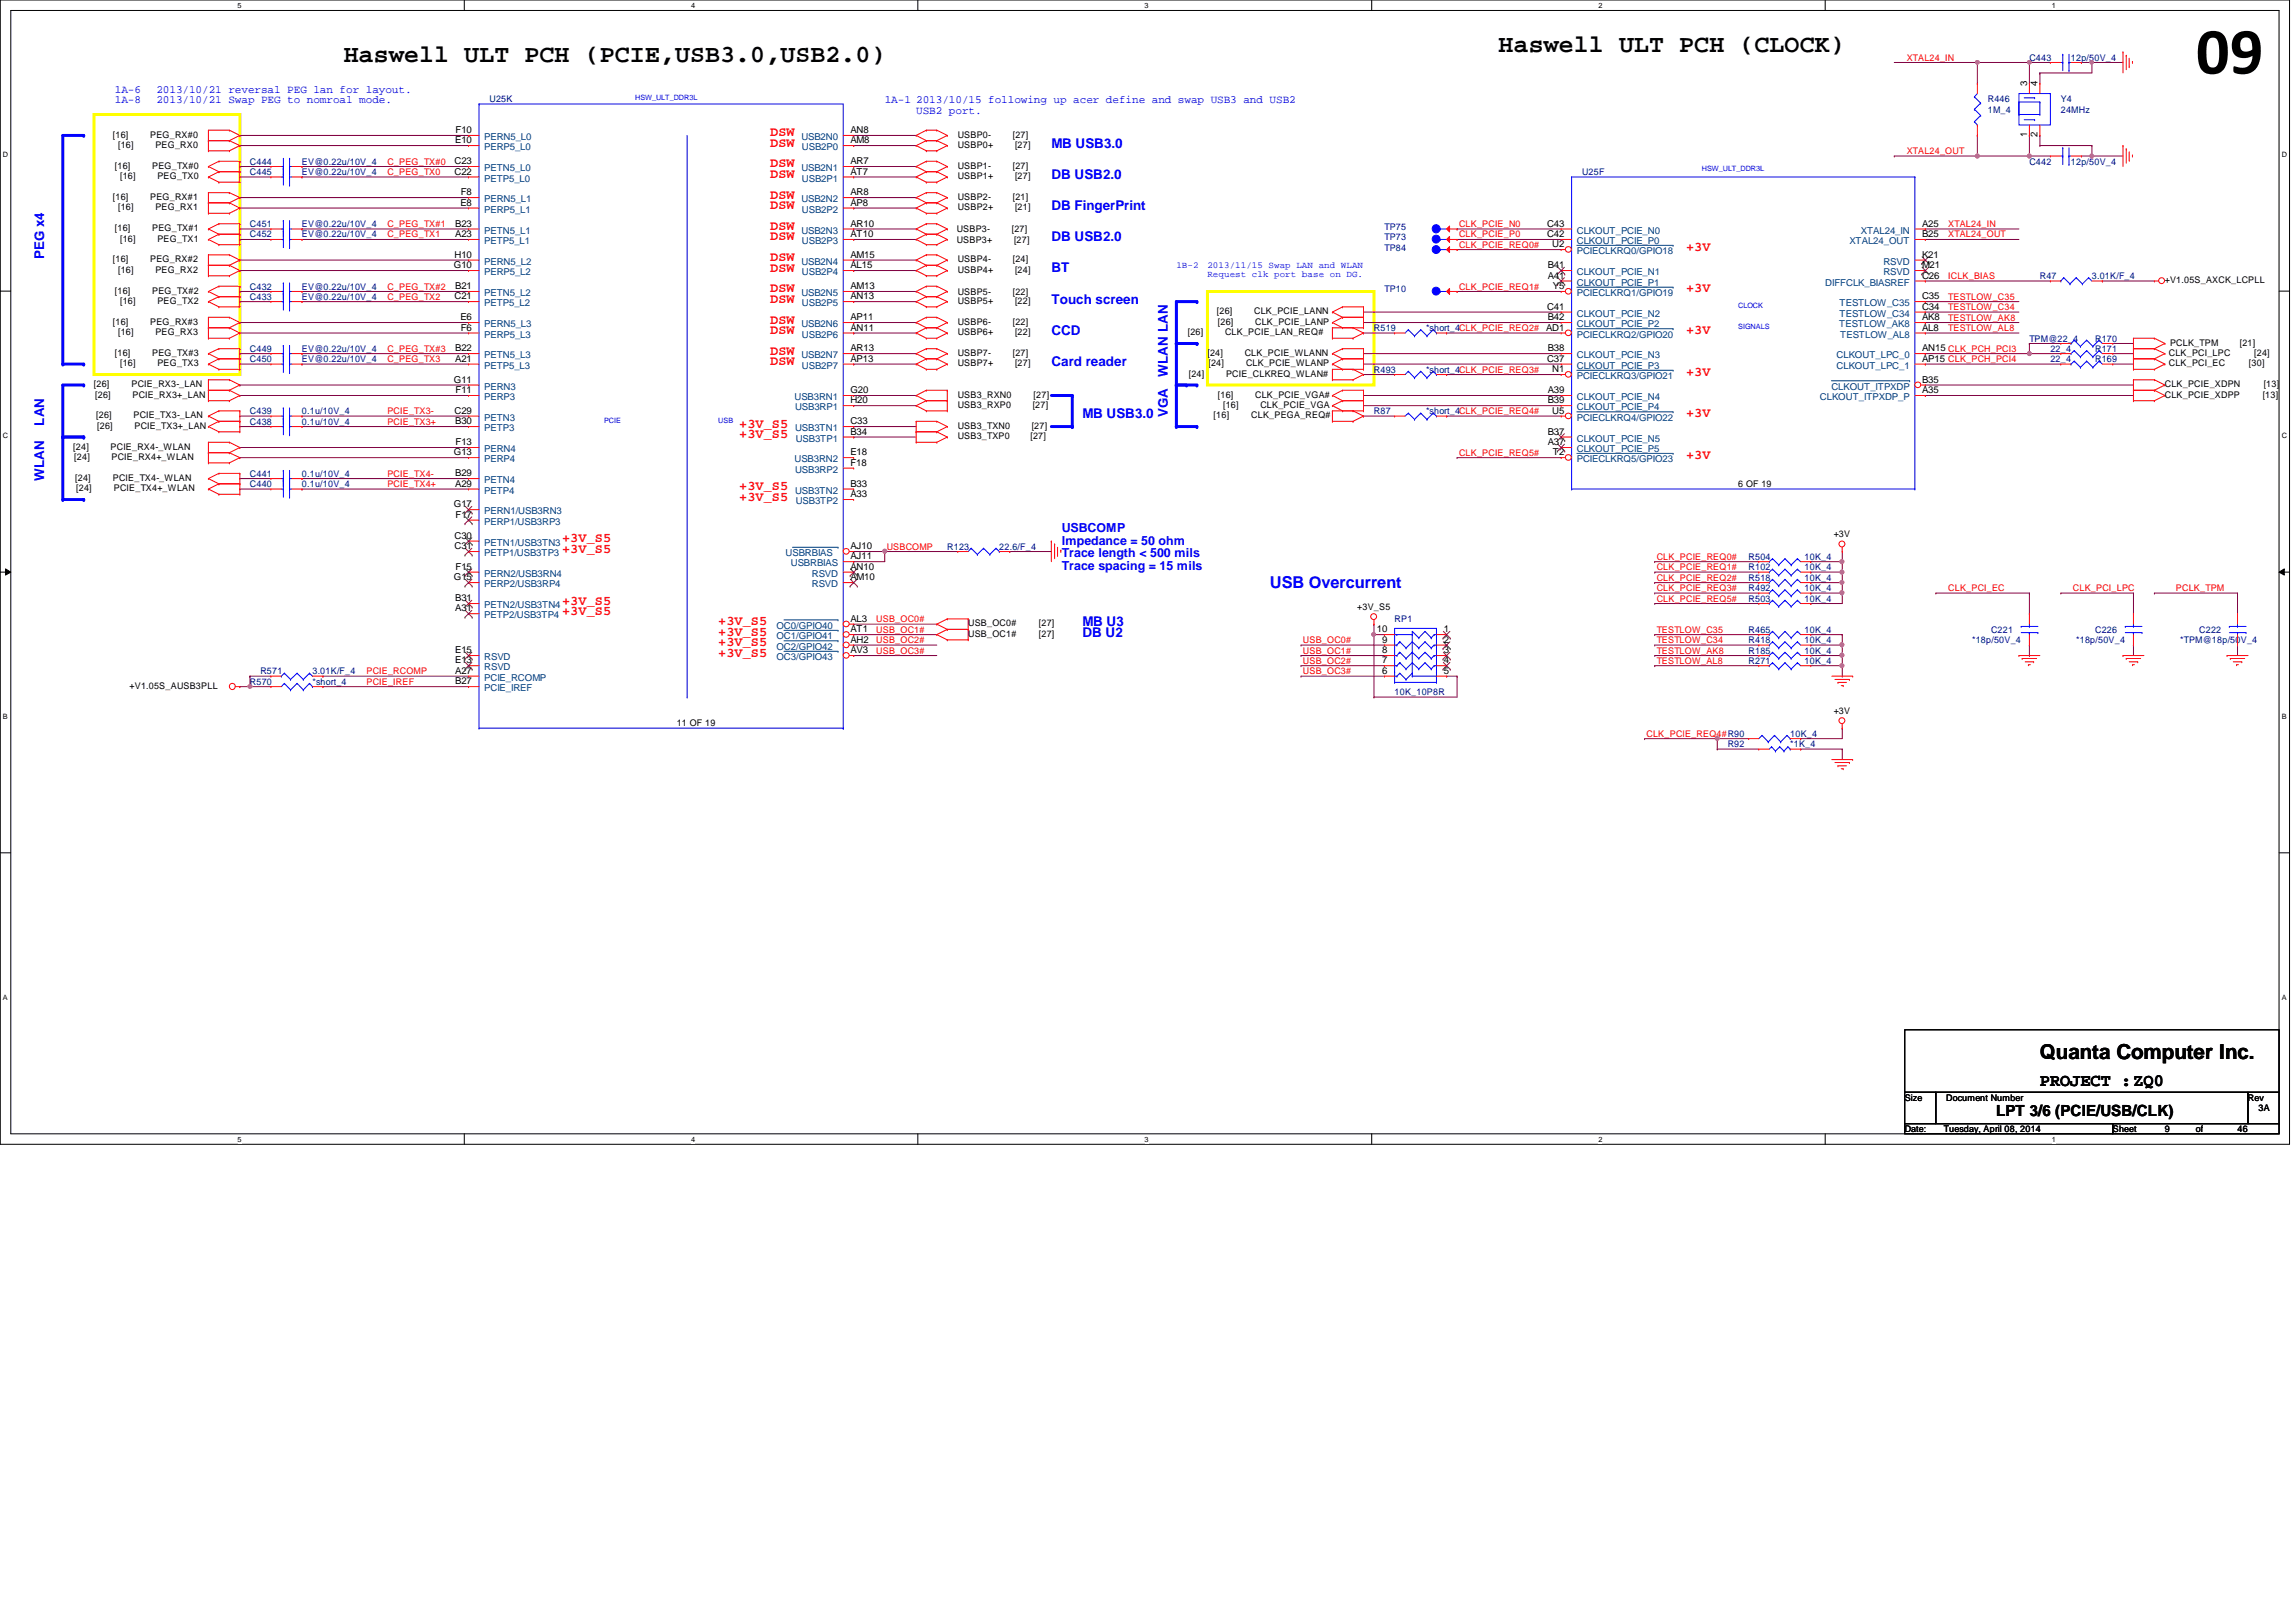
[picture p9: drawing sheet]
<svg xmlns="http://www.w3.org/2000/svg" width="297mm" height="210mm" viewBox="0 0 297 210" stroke-linecap="round" stroke-linejoin="round" font-family="sans-serif">
<defs><g id="words">
<text font-size="8.6" x="284.1" y="9.5">09</text>
<g font-size="3.2">
<text x="44.5" y="8">Haswell ULT PCH (PCIE,USB3.0,USB2.0)</text>
<text x="193.9" y="6.7">Haswell ULT PCH (CLOCK)</text>
</g>
<text font-size="2.7" x="263.9" y="137.1">Quanta Computer Inc.</text>
<text font-size="2.3" x="263.9" y="140.5">PROJECT :ZQ0</text>
<text font-size="2.1" fill="#00f" x="164.3" y="76">USB Overcurrent</text>
<text font-size="2" x="258.2" y="144.4">LPT 3/6 (PCIE/USB/CLK)</text>
<g font-size="1.7" fill="#f00">
<text x="99.6" y="17.7">DSW</text>
<text x="99.6" y="19">DSW</text>
<text x="99.6" y="21.7">DSW</text>
<text x="99.6" y="23">DSW</text>
<text x="99.6" y="25.7">DSW</text>
<text x="99.6" y="27.1">DSW</text>
<text x="99.6" y="29.8">DSW</text>
<text x="99.6" y="31.1">DSW</text>
<text x="99.6" y="33.8">DSW</text>
<text x="99.6" y="35.1">DSW</text>
<text x="218.1" y="32.5">+3V</text>
<text x="99.6" y="37.8">DSW</text>
<text x="99.6" y="39.2">DSW</text>
<text x="99.6" y="41.9">DSW</text>
<text x="218.1" y="37.8">+3V</text>
<text x="99.6" y="43.2">DSW</text>
<text x="99.6" y="45.9">DSW</text>
<text x="99.6" y="47.2">DSW</text>
<text x="218.1" y="43.2">+3V</text>
<text x="218.1" y="48.6">+3V</text>
<text x="218.1" y="54">+3V</text>
<text x="95.6" y="56.7">+3V_S5</text>
<text x="95.6" y="55.3">+3V_S5</text>
<text x="218.1" y="59.4">+3V</text>
<text x="95.6" y="64.8">+3V_S5</text>
<text x="95.6" y="63.4">+3V_S5</text>
<text x="72.7" y="70.1">+3V_S5</text>
<text x="72.7" y="71.5">+3V_S5</text>
<text x="72.7" y="78.2">+3V_S5</text>
<text x="72.7" y="79.6">+3V_S5</text>
<text x="92.9" y="80.9">+3V_S5</text>
<text x="92.9" y="83.6">+3V_S5</text>
<text x="92.9" y="82.3">+3V_S5</text>
<text x="92.9" y="85">+3V_S5</text>
</g>
<g font-size="1.7" fill="#00f">
<text x="136" y="23.2">DB USB2.0</text>
<text x="136" y="19.1">MB USB3.0</text>
<text x="136" y="27.2">DB FingerPrint</text>
<text x="5.7" y="33.5" transform="rotate(-90 5.7 33.5)">PEG x4</text>
<text x="136" y="31.2">DB USB2.0</text>
<text x="136" y="35.3">BT</text>
<text x="136" y="39.3">Touch screen</text>
<text x="136" y="47.4">Card reader</text>
<text x="136" y="43.3">CCD</text>
<text x="151.1" y="54" transform="rotate(-90 151.1 54)">VGA</text>
<text x="151.1" y="48.7" transform="rotate(-90 151.1 48.7)">WLAN LAN</text>
<text x="5.7" y="55.1" transform="rotate(-90 5.7 55.1)">LAN</text>
<text x="140" y="54.1">MB USB3.0</text>
<text x="5.7" y="62.2" transform="rotate(-90 5.7 62.2)">WLAN</text>
<text x="140" y="81">MB U3</text>
<text x="140" y="82.4">DB U2</text>
</g>
<g font-size="1.6" fill="#00f">
<text x="137.4" y="68.8">USBCOMP</text>
<text x="137.4" y="70.5">Impedance = 50 ohm</text>
<text x="137.4" y="72.1">Trace length &lt; 500 mils</text>
<text x="137.4" y="73.8">Trace spacing = 15 mils</text>
</g>
<g font-size="1.4" fill="#00f">
<text x="14.9" y="12">1A-6</text>
<text x="20.2" y="12">2013/10/21 reversal PEG lan for layout.</text>
<text x="14.9" y="13.3">1A-8</text>
<text x="20.2" y="13.3">2013/10/21 Swap PEG to nomroal mode.</text>
<text x="114.5" y="13.3">1A-1 2013/10/15 following up acer define and swap USB3 and USB2</text>
<text x="118.5" y="14.7">USB2 port.</text>
</g>
<g font-size="1.2" fill="#f00">
<text x="246.7" y="7.8">XTAL24_IN</text>
<text x="50.1" y="21.3">C_PEG_TX#0</text>
<text x="50.1" y="22.6">C_PEG_TX0</text>
<text x="246.7" y="19.9">XTAL24_OUT</text>
<text x="50.1" y="29.4">C_PEG_TX#1</text>
<text x="188.8" y="29.4">CLK_PCIE_N0</text>
<text x="252" y="29.4">XTAL24_IN</text>
<text x="50.1" y="30.7">C_PEG_TX1</text>
<text x="188.8" y="32">CLK_PCIE_REQ0#</text>
<text x="188.8" y="30.7">CLK_PCIE_P0</text>
<text x="252" y="30.7">XTAL24_OUT</text>
<text x="50.1" y="37.5">C_PEG_TX#2</text>
<text x="50.1" y="38.8">C_PEG_TX2</text>
<text x="188.8" y="37.5">CLK_PCIE_REQ1#</text>
<text x="252" y="36.1">ICLK_BIAS</text>
<text x="252" y="38.8">TESTLOW_C35</text>
<text x="252" y="40.1">TESTLOW_C34</text>
<text x="252" y="41.5">TESTLOW_AK8</text>
<text x="50.1" y="45.5">C_PEG_TX#3</text>
<text x="50.1" y="46.9">C_PEG_TX3</text>
<text x="252" y="42.8">TESTLOW_AL8</text>
<text x="50.1" y="53.6">PCIE_TX3-</text>
<text x="50.1" y="54.9">PCIE_TX3+</text>
<text x="188.8" y="59">CLK_PCIE_REQ5#</text>
<text x="50.1" y="61.7">PCIE_TX4-</text>
<text x="50.1" y="63">PCIE_TX4+</text>
<text x="114.7" y="71.1">USBCOMP</text>
<text x="214.3" y="72.4">CLK_PCIE_REQ0#</text>
<text x="214.3" y="73.8">CLK_PCIE_REQ1#</text>
<text x="214.3" y="75.1">CLK_PCIE_REQ2#</text>
<text x="214.3" y="76.5">CLK_PCIE_REQ3#</text>
<text x="214.3" y="77.9">CLK_PCIE_REQ5#</text>
<text x="252" y="76.5">CLK_PCI_EC</text>
<text x="268.2" y="76.5">CLK_PCI_LPC</text>
<text x="281.5" y="76.5">PCLK_TPM</text>
<text x="113.4" y="83.2">USB_OC2#</text>
<text x="113.4" y="80.5">USB_OC0#</text>
<text x="113.4" y="81.9">USB_OC1#</text>
<text x="168.6" y="83.2">USB_OC0#</text>
<text x="214.3" y="81.9">TESTLOW_C35</text>
<text x="214.3" y="83.2">TESTLOW_C34</text>
<text x="47.4" y="87.2">PCIE_RCOMP</text>
<text x="47.4" y="88.6">PCIE_IREF</text>
<text x="113.4" y="84.6">USB_OC3#</text>
<text x="168.6" y="85.9">USB_OC2#</text>
<text x="168.6" y="87.2">USB_OC3#</text>
<text x="168.6" y="84.6">USB_OC1#</text>
<text x="214.3" y="84.6">TESTLOW_AK8</text>
<text x="214.3" y="85.9">TESTLOW_AL8</text>
<text x="213" y="95.3">CLK_PCIE_REQ4#R90</text>
</g>
<g font-size="1.2">
<text x="262.3" y="11.2" transform="rotate(-90 262.3 11.2)">3</text>
<text x="263.6" y="11.2" transform="rotate(-90 263.6 11.2)">4</text>
<text x="14.6" y="17.8">[16]</text>
<text x="19.4" y="17.8">PEG_RX#0</text>
<text x="58.9" y="17.2">F10</text>
<text x="110" y="17.2">AN8</text>
<text x="123.9" y="17.8">USBP0-</text>
<text x="131" y="17.8">[27]</text>
<text x="262.3" y="17.8" transform="rotate(-90 262.3 17.8)">1</text>
<text x="263.6" y="17.8" transform="rotate(-90 263.6 17.8)">2</text>
<text x="14.9" y="21.8">[16]</text>
<text x="15.3" y="19.1">[16]</text>
<text x="15.5" y="23.2">[16]</text>
<text x="19.7" y="21.8">PEG_TX#0</text>
<text x="20.1" y="19.1">PEG_RX0</text>
<text x="20.4" y="23.2">PEG_TX0</text>
<text x="58.8" y="21.3">C23</text>
<text x="58.8" y="22.6">C22</text>
<text x="58.9" y="18.5">E10</text>
<text x="110" y="22.6">AT7</text>
<text x="110" y="18.5">AM8</text>
<text x="110" y="21.3">AR7</text>
<text x="123.9" y="21.8">USBP1-</text>
<text x="123.9" y="23.2">USBP1+</text>
<text x="123.9" y="19.1">USBP0+</text>
<text x="131" y="21.8">[27]</text>
<text x="131.3" y="23.2">[27]</text>
<text x="131.3" y="19.1">[27]</text>
<text x="14.6" y="25.9">[16]</text>
<text x="14.9" y="29.9">[16]</text>
<text x="15.3" y="27.2">[16]</text>
<text x="19.4" y="25.9">PEG_RX#1</text>
<text x="19.7" y="29.9">PEG_TX#1</text>
<text x="20.1" y="27.2">PEG_RX1</text>
<text x="58.9" y="29.3">B23</text>
<text x="59.6" y="26.6">E8</text>
<text x="59.6" y="25.3">F8</text>
<text x="110" y="29.3">AR10</text>
<text x="110" y="26.6">AP8</text>
<text x="110" y="25.3">AR8</text>
<text x="123.9" y="25.9">USBP2-</text>
<text x="123.9" y="27.2">USBP2+</text>
<text x="131" y="25.9">[21]</text>
<text x="131.3" y="27.2">[21]</text>
<text x="200.1" y="29.3">C43</text>
<text x="248.7" y="29.3">A25</text>
<text x="14.6" y="34">[16]</text>
<text x="15.3" y="35.3">[16]</text>
<text x="15.5" y="31.3">[16]</text>
<text x="19.4" y="34">PEG_RX#2</text>
<text x="20.1" y="35.3">PEG_RX2</text>
<text x="20.4" y="31.3">PEG_TX1</text>
<text x="58.7" y="34.7">G10</text>
<text x="58.8" y="33.4">H10</text>
<text x="58.9" y="30.7">A23</text>
<text x="110" y="34.7">AL15</text>
<text x="110" y="33.4">AM15</text>
<text x="110" y="30.7">AT10</text>
<text x="123.8" y="31.4">USBP3+</text>
<text x="123.8" y="30.1">USBP3-</text>
<text x="123.9" y="34">USBP4-</text>
<text x="123.9" y="35.3">USBP4+</text>
<text x="130.9" y="30.1">[27]</text>
<text x="131" y="34">[24]</text>
<text x="131.2" y="31.4">[27]</text>
<text x="131.3" y="35.3">[24]</text>
<text x="200.1" y="30.7">C42</text>
<text x="200.2" y="34.7">B41</text>
<text x="200.8" y="32">U2</text>
<text x="248.7" y="30.7">B25</text>
<text x="248.7" y="33.4">K21</text>
<text x="248.7" y="34.7">M21</text>
<text x="14.9" y="38">[16]</text>
<text x="15.5" y="39.3">[16]</text>
<text x="19.7" y="38">PEG_TX#2</text>
<text x="20.4" y="39.3">PEG_TX2</text>
<text x="58.8" y="38.7">C21</text>
<text x="58.9" y="37.4">B21</text>
<text x="59.6" y="41.4">E6</text>
<text x="110" y="41.4">AP11</text>
<text x="110" y="38.7">AN13</text>
<text x="110" y="37.4">AM13</text>
<text x="123.9" y="39.3">USBP5+</text>
<text x="123.9" y="38.1">USBP5-</text>
<text x="131" y="38.1">[22]</text>
<text x="131.3" y="39.3">[22]</text>
<text x="157.4" y="40.7">[26]</text>
<text x="162.3" y="40.7">CLK_PCIE_LANN</text>
<text x="200.1" y="40.1">C41</text>
<text x="200.2" y="36.1">A41</text>
<text x="200.2" y="41.4">B42</text>
<text x="200.9" y="37.4">Y5</text>
<text x="248.7" y="36.1">C26</text>
<text x="248.7" y="38.7">C35</text>
<text x="248.7" y="40.1">C34</text>
<text x="248.7" y="41.4">AK8</text>
<text x="280.1" y="36.7">+V1.05S_AXCK_LCPLL</text>
<text x="14.6" y="42">[16]</text>
<text x="14.9" y="46.1">[16]</text>
<text x="15.3" y="43.4">[16]</text>
<text x="15.5" y="47.4">[16]</text>
<text x="19.4" y="42">PEG_RX#3</text>
<text x="19.7" y="46.1">PEG_TX#3</text>
<text x="20.1" y="43.4">PEG_RX3</text>
<text x="20.4" y="47.4">PEG_TX3</text>
<text x="58.9" y="45.5">B22</text>
<text x="58.9" y="46.8">A21</text>
<text x="59.6" y="42.8">F6</text>
<text x="110" y="45.5">AR13</text>
<text x="110" y="46.8">AP13</text>
<text x="110" y="42.8">AN11</text>
<text x="123.9" y="42">USBP6-</text>
<text x="123.9" y="43.4">USBP6+</text>
<text x="123.9" y="46.1">USBP7-</text>
<text x="123.9" y="47.4">USBP7+</text>
<text x="131" y="42">[22]</text>
<text x="131" y="46.1">[27]</text>
<text x="131.3" y="43.4">[22]</text>
<text x="131.3" y="47.4">[27]</text>
<text x="153.7" y="43.4">[26]</text>
<text x="156.2" y="46.1">[24]</text>
<text x="156.3" y="47.4">[24]</text>
<text x="157.6" y="42">[26]</text>
<text x="158.5" y="43.4">CLK_PCIE_LAN_REQ#</text>
<text x="161" y="46.1">CLK_PCIE_WLANN</text>
<text x="161.2" y="47.4">CLK_PCIE_WLANP</text>
<text x="162.4" y="42">CLK_PCIE_LANP</text>
<text x="200" y="42.8">AD1</text>
<text x="200.1" y="46.8">C37</text>
<text x="200.2" y="45.5">B38</text>
<text x="248.7" y="45.5">AN15 CLK_PCH_PCI3</text>
<text x="248.7" y="46.8">AP15 CLK_PCH_PCI4</text>
<text x="248.7" y="42.8">AL8</text>
<text x="280.6" y="47.4">CLK_PCI_EC</text>
<text x="280.6" y="46.1">CLK_PCI_LPC</text>
<text x="280.8" y="44.7">PCLK_TPM</text>
<text x="289.8" y="44.7">[21]</text>
<text x="291" y="47.4">[30]</text>
<text x="291.6" y="46.1">[24]</text>
<text x="12.1" y="50.1">[26]</text>
<text x="12.3" y="51.5">[26]</text>
<text x="17" y="50.1">PCIE_RX3-_LAN</text>
<text x="17.1" y="51.5">PCIE_RX3+_LAN</text>
<text x="58.7" y="49.5">G11</text>
<text x="58.8" y="53.6">C29</text>
<text x="58.9" y="50.9">F11</text>
<text x="110" y="50.9">G20</text>
<text x="110" y="52.2">H20</text>
<text x="123.9" y="51.5">USB3_RXN0</text>
<text x="123.9" y="52.8">USB3_RXP0</text>
<text x="133.6" y="52.8">[27]</text>
<text x="133.7" y="51.5">[27]</text>
<text x="153.8" y="48.8">[24]</text>
<text x="157.6" y="51.5">[16]</text>
<text x="158.2" y="52.8">[16]</text>
<text x="158.6" y="48.8">PCIE_CLKREQ_WLAN#</text>
<text x="162.4" y="51.5">CLK_PCIE_VGA#</text>
<text x="163.1" y="52.8">CLK_PCIE_VGA</text>
<text x="200.2" y="52.2">B39</text>
<text x="200.2" y="50.9">A39</text>
<text x="200.8" y="53.6">U5</text>
<text x="200.8" y="48.2">N1</text>
<text x="248.7" y="49.5">B35</text>
<text x="248.7" y="50.9">A35</text>
<text x="280.1" y="50.1">CLK_PCIE_XDPN</text>
<text x="280.1" y="51.5">CLK_PCIE_XDPP</text>
<text x="292.7" y="51.5">[13]</text>
<text x="292.9" y="50.1">[13]</text>
<text x="9.5" y="58.2">[24]</text>
<text x="9.6" y="59.5">[24]</text>
<text x="12.4" y="54.1">[26]</text>
<text x="12.6" y="55.5">[26]</text>
<text x="14.3" y="58.2">PCIE_RX4-_WLAN</text>
<text x="14.4" y="59.5">PCIE_RX4+_WLAN</text>
<text x="17.3" y="54.1">PCIE_TX3-_LAN</text>
<text x="17.4" y="55.5">PCIE_TX3+_LAN</text>
<text x="58.7" y="58.9">G13</text>
<text x="58.9" y="54.9">B30</text>
<text x="58.9" y="57.6">F13</text>
<text x="110" y="54.9">C33</text>
<text x="110" y="56.3">B34</text>
<text x="110" y="58.9">E18</text>
<text x="123.9" y="55.5">USB3_TXN0</text>
<text x="123.9" y="56.9">USB3_TXP0</text>
<text x="133.3" y="56.9">[27]</text>
<text x="133.5" y="55.5">[27]</text>
<text x="157" y="54.1">[16]</text>
<text x="161.9" y="54.1">CLK_PEGA_REQ#</text>
<text x="200.2" y="57.6">A37</text>
<text x="200.2" y="56.3">B37</text>
<text x="200.9" y="58.9">T2</text>
<text x="9.7" y="62.2">[24]</text>
<text x="9.9" y="63.6">[24]</text>
<text x="14.6" y="62.2">PCIE_TX4-_WLAN</text>
<text x="14.7" y="63.6">PCIE_TX4+_WLAN</text>
<text x="58.7" y="65.7">G17</text>
<text x="58.9" y="63">A29</text>
<text x="58.9" y="61.6">B29</text>
<text x="110" y="60.3">F18</text>
<text x="110" y="63">B33</text>
<text x="110" y="64.3">A33</text>
<text x="224.9" y="63">6 OF 19</text>
<text x="58.8" y="71.1">C31</text>
<text x="58.8" y="69.7">C30</text>
<text x="58.9" y="67">F17</text>
<text x="110" y="71.1">AJ10</text>
<text x="237.2" y="69.5">+3V</text>
<text x="58.7" y="75.1">G15</text>
<text x="58.9" y="77.8">B31</text>
<text x="58.9" y="73.7">F15</text>
<text x="110" y="75.1">AM10</text>
<text x="110" y="73.7">AN10</text>
<text x="110" y="72.4">AJ11</text>
<text x="58.9" y="79.1">A31</text>
<text x="110" y="80.5">AL3</text>
<text x="110" y="81.8">AT1</text>
<text x="110" y="83.2">AH2</text>
<text x="125.3" y="81.1">USB_OC0#</text>
<text x="125.3" y="82.4">USB_OC1#</text>
<text x="134.4" y="81.1">[27]</text>
<text x="134.4" y="82.4">[27]</text>
<text x="175.6" y="78.9">+3V_S5</text>
<text x="178.1" y="81.8">10</text>
<text x="178.8" y="83.2">9</text>
<text x="186.8" y="83.2">2</text>
<text x="186.8" y="81.8">1</text>
<text x="16.8" y="89.2">+V1.05S_AUSB3PLL</text>
<text x="58.9" y="88.6">B27</text>
<text x="58.9" y="87.2">A27</text>
<text x="58.9" y="85.9">E13</text>
<text x="58.9" y="84.5">E15</text>
<text x="110" y="84.5">AV3</text>
<text x="178.8" y="84.5">8</text>
<text x="178.8" y="85.9">7</text>
<text x="178.8" y="87.2">6</text>
<text x="186.8" y="85.9">4</text>
<text x="186.8" y="84.5">3</text>
<text x="186.8" y="87.2">5</text>
<text x="87.5" y="94">11 OF 19</text>
<text x="237.2" y="92.4">+3V</text>
<text x="246.4" y="142.5">Size</text>
<text x="251.8" y="142.5">Document Number</text>
<text x="290.8" y="142.5">Rev</text>
<text x="292.2" y="143.8">3A</text>
<text x="246.4" y="146.5">Date:</text>
<text x="251.5" y="146.5">Tuesday, April 08, 2014</text>
<text x="273.3" y="146.5">Sheet</text>
<text x="280.1" y="146.5">9</text>
<text x="284.1" y="146.5">of</text>
<text x="289.5" y="146.5">46</text>
</g>
<g font-size="1.2" fill="#000080">
<text x="262.5" y="7.8">C443</text>
<text x="267.9" y="7.8">12p/50V_4</text>
<text x="63.3" y="13.2">U25K</text>
<text x="257.2" y="13.2">R446</text>
<text x="257.2" y="14.6">1M_4</text>
<text x="266.6" y="13.2">Y4</text>
<text x="266.6" y="14.6">24MHz</text>
<text x="32.3" y="22.6">C445</text>
<text x="32.3" y="21.3">C444</text>
<text x="39.1" y="22.6">EV@0.22u/10V_4</text>
<text x="39.1" y="21.3">EV@0.22u/10V_4</text>
<text x="204.7" y="22.6">U25F</text>
<text x="262.5" y="21.3">C442</text>
<text x="267.9" y="21.3">12p/50V_4</text>
<text x="32.3" y="29.4">C451</text>
<text x="39.1" y="29.4">EV@0.22u/10V_4</text>
<text x="179.1" y="29.8">TP75</text>
<text x="32.3" y="30.7">C452</text>
<text x="39.1" y="30.7">EV@0.22u/10V_4</text>
<text x="179.1" y="32.5">TP84</text>
<text x="179.1" y="31.1">TP73</text>
<text x="32.3" y="38.8">C433</text>
<text x="32.3" y="37.5">C432</text>
<text x="39.1" y="38.8">EV@0.22u/10V_4</text>
<text x="39.1" y="37.5">EV@0.22u/10V_4</text>
<text x="179.1" y="37.8">TP10</text>
<text x="263.9" y="36.1">R47</text>
<text x="270.6" y="36.1">3.01K/F_4</text>
<text x="32.3" y="45.6">C449</text>
<text x="32.3" y="46.9">C450</text>
<text x="39.1" y="45.6">EV@0.22u/10V_4</text>
<text x="39.1" y="46.9">EV@0.22u/10V_4</text>
<text x="177.8" y="42.8">R519</text>
<text x="184.5" y="42.8">*short_4CLK_PCIE_REQ2#</text>
<text x="262.5" y="44.2">TPM@22_4</text>
<text x="265.3" y="45.6">22_4</text>
<text x="265.3" y="46.9">22_4</text>
<text x="271.1" y="45.6">R171</text>
<text x="271.1" y="46.9">R169</text>
<text x="271.1" y="44.2">R170</text>
<text x="32.3" y="53.6">C439</text>
<text x="39.1" y="53.6">0.1u/10V_4</text>
<text x="177.8" y="48.2">R493</text>
<text x="177.8" y="53.6">R87</text>
<text x="184.5" y="53.6">*short_4CLK_PCIE_REQ4#</text>
<text x="184.5" y="48.2">*short_4CLK_PCIE_REQ3#</text>
<text x="32.3" y="54.9">C438</text>
<text x="39.1" y="54.9">0.1u/10V_4</text>
<text x="32.3" y="61.7">C441</text>
<text x="32.3" y="63">C440</text>
<text x="39.1" y="61.7">0.1u/10V_4</text>
<text x="39.1" y="63">0.1u/10V_4</text>
<text x="122.6" y="71.1">R123</text>
<text x="129.3" y="71.1">22.6/F_4</text>
<text x="226.2" y="72.5">R504</text>
<text x="226.2" y="77.9">R503</text>
<text x="226.2" y="73.8">R102</text>
<text x="226.2" y="75.1">R518</text>
<text x="226.2" y="76.5">R492</text>
<text x="233.5" y="72.5">10K_4</text>
<text x="233.5" y="77.9">10K_4</text>
<text x="233.5" y="73.8">10K_4</text>
<text x="233.5" y="75.1">10K_4</text>
<text x="233.5" y="76.5">10K_4</text>
<text x="180.4" y="80.5">RP1</text>
<text x="226.2" y="83.2">R418</text>
<text x="226.2" y="81.9">R465</text>
<text x="233.5" y="83.2">10K_4</text>
<text x="233.5" y="81.9">10K_4</text>
<text x="255.1" y="83.2">*18p/50V_4</text>
<text x="257.6" y="81.9">C221</text>
<text x="268.6" y="83.2">*18p/50V_4</text>
<text x="271.1" y="81.9">C226</text>
<text x="282.1" y="83.2">*TPM@18p/50V_4</text>
<text x="284.5" y="81.9">C222</text>
<text x="32.3" y="88.6">R570</text>
<text x="33.7" y="87.2">R571</text>
<text x="40.4" y="87.2">3.01K/F_4</text>
<text x="40.4" y="88.6">*short_4</text>
<text x="180.4" y="90">10K_10P8R</text>
<text x="226.2" y="85.9">R271</text>
<text x="226.2" y="84.6">R185</text>
<text x="233.5" y="85.9">10K_4</text>
<text x="233.5" y="84.6">10K_4</text>
<text x="231.6" y="95.3">10K_4</text>
<text x="223.5" y="96.7">R92</text>
<text x="231.6" y="96.7">*1K_4</text>
</g>
<g font-size="1.2" fill="#004080">
<text x="62.7" y="22.1">PETN5_L0</text>
<text x="62.7" y="23.5">PETP5_L0</text>
<text x="62.7" y="19.4">PERP5_L0</text>
<text x="62.7" y="18.1">PERN5_L0</text>
<text x="103.7" y="22.1">USB2N1</text>
<text x="103.7" y="18.1">USB2N0</text>
<text x="103.8" y="23.5">USB2P1</text>
<text x="103.8" y="19.4">USB2P0</text>
<text x="62.7" y="26.2">PERN5_L1</text>
<text x="62.7" y="27.5">PERP5_L1</text>
<text x="103.7" y="26.2">USB2N2</text>
<text x="103.8" y="27.5">USB2P2</text>
<text x="62.7" y="30.2">PETN5_L1</text>
<text x="62.7" y="31.6">PETP5_L1</text>
<text x="62.7" y="35.6">PERP5_L2</text>
<text x="62.7" y="34.2">PERN5_L2</text>
<text x="103.7" y="34.2">USB2N4</text>
<text x="103.7" y="30.2">USB2N3</text>
<text x="103.8" y="35.6">USB2P4</text>
<text x="103.8" y="31.6">USB2P3</text>
<text x="204" y="35.6">CLKOUT_PCIE_N1</text>
<text x="204" y="32.9">PCIECLKRQ0/GPIO18</text>
<text x="204" y="31.6">CLKOUT_PCIE_P0</text>
<text x="204" y="30.2">CLKOUT_PCIE_N0</text>
<text x="239.3" y="31.6">XTAL24_OUT</text>
<text x="240.7" y="30.2">XTAL24_IN</text>
<text x="243.7" y="34.2">RSVD</text>
<text x="243.7" y="35.6">RSVD</text>
<text x="62.7" y="38.3">PETN5_L2</text>
<text x="62.7" y="39.6">PETP5_L2</text>
<text x="103.7" y="38.3">USB2N5</text>
<text x="103.8" y="39.6">USB2P5</text>
<text x="204" y="37">CLKOUT_PCIE_P1</text>
<text x="204" y="38.3">PCIECLKRQ1/GPIO19</text>
<text x="204" y="41">CLKOUT_PCIE_N2</text>
<text x="236.1" y="37">DIFFCLK_BIASREF</text>
<text x="238" y="39.6">TESTLOW_C35</text>
<text x="238" y="41">TESTLOW_C34</text>
<text x="62.7" y="42.3">PERN5_L3</text>
<text x="62.7" y="43.7">PERP5_L3</text>
<text x="62.7" y="46.4">PETN5_L3</text>
<text x="62.7" y="47.7">PETP5_L3</text>
<text x="103.7" y="46.4">USB2N7</text>
<text x="103.7" y="42.3">USB2N6</text>
<text x="103.8" y="47.7">USB2P7</text>
<text x="103.8" y="43.7">USB2P6</text>
<text x="204" y="47.7">CLKOUT_PCIE_P3</text>
<text x="204" y="46.4">CLKOUT_PCIE_N3</text>
<text x="204" y="43.7">PCIECLKRQ2/GPIO20</text>
<text x="204" y="42.3">CLKOUT_PCIE_P2</text>
<text x="237.6" y="46.4">CLKOUT_LPC_0</text>
<text x="237.6" y="47.7">CLKOUT_LPC_1</text>
<text x="238" y="42.3">TESTLOW_AK8</text>
<text x="238.1" y="43.7">TESTLOW_AL8</text>
<text x="62.7" y="50.4">PERN3</text>
<text x="62.7" y="51.8">PERP3</text>
<text x="102.8" y="51.8">USB3RN1</text>
<text x="102.9" y="53.1">USB3RP1</text>
<text x="204" y="53.1">CLKOUT_PCIE_P4</text>
<text x="204" y="51.8">CLKOUT_PCIE_N4</text>
<text x="204" y="49.1">PCIECLKRQ3/GPIO21</text>
<text x="235.5" y="51.8">CLKOUT_ITPXDP_P</text>
<text x="236.9" y="50.4">CLKOUT_ITPXDP</text>
<text x="62.7" y="59.8">PERP4</text>
<text x="62.7" y="54.4">PETN3</text>
<text x="62.7" y="58.5">PERN4</text>
<text x="62.7" y="55.8">PETP3</text>
<text x="102.8" y="59.8">USB3RN2</text>
<text x="102.9" y="55.8">USB3TN1</text>
<text x="103" y="57.1">USB3TP1</text>
<text x="204" y="54.4">PCIECLKRQ4/GPIO22</text>
<text x="204" y="59.8">PCIECLKRQ5/GPIO23</text>
<text x="204" y="58.5">CLKOUT_PCIE_P5</text>
<text x="204" y="57.1">CLKOUT_PCIE_N5</text>
<text x="62.7" y="63.9">PETP4</text>
<text x="62.7" y="62.5">PETN4</text>
<text x="102.9" y="61.2">USB3RP2</text>
<text x="102.9" y="63.9">USB3TN2</text>
<text x="103" y="65.2">USB3TP2</text>
<text x="62.7" y="67.9">PERP1/USB3RP3</text>
<text x="62.7" y="66.5">PERN1/USB3RN3</text>
<text x="62.7" y="72">PETP1/USB3TP3</text>
<text x="62.7" y="70.6">PETN1/USB3TN3</text>
<text x="101.6" y="72">USBRBIAS</text>
<text x="62.7" y="74.6">PERN2/USB3RN4</text>
<text x="62.7" y="76">PERP2/USB3RP4</text>
<text x="102.3" y="73.3">USBRBIAS</text>
<text x="105" y="76">RSVD</text>
<text x="105" y="74.6">RSVD</text>
<text x="62.7" y="80">PETP2/USB3TP4</text>
<text x="62.7" y="78.7">PETN2/USB3TN4</text>
<text x="100.5" y="81.4">OC0/GPIO40</text>
<text x="100.5" y="82.7">OC1/GPIO41</text>
<text x="62.7" y="89.5">PCIE_IREF</text>
<text x="62.7" y="88.1">PCIE_RCOMP</text>
<text x="62.7" y="86.7">RSVD</text>
<text x="62.7" y="85.4">RSVD</text>
<text x="100.5" y="84.1">OC2/GPIO42</text>
<text x="100.5" y="85.4">OC3/GPIO43</text>
</g>
<g font-size="1.2" fill="#00f">
<text x="152.2" y="34.6">1B-2</text>
<text x="156.2" y="34.6">2013/11/15 Swap LAN and WLAN</text>
<text x="156.2" y="35.8">Request clk port base on DG.</text>
</g>
<g font-size=".9">
<text x="30.7" y="1">5</text>
<text x="89.4" y="1">4</text>
<text x="148.1" y="1">3</text>
<text x="206.8" y="1">2</text>
<text x="265.5" y="1">1</text>
<text x=".4" y="20.4">D</text>
<text x="295.2" y="20.4">D</text>
<text x=".4" y="56.7">C</text>
<text x="295.2" y="56.7">C</text>
<text x=".4" y="93">B</text>
<text x="295.2" y="93">B</text>
<text x=".4" y="129.4">A</text>
<text x="295.2" y="129.4">A</text>
<text x="30.7" y="147.7">5</text>
<text x="89.4" y="147.7">4</text>
<text x="148.1" y="147.7">3</text>
<text x="206.8" y="147.7">2</text>
<text x="265.5" y="147.7">1</text>
</g>
<g font-size=".9" fill="#00f">
<text x="82.2" y="13">HSW_ULT_DDR3L</text>
<text x="220.2" y="22.1">HSW_ULT_DDR3L</text>
<text x="224.9" y="39.9">CLOCK</text>
<text x="224.9" y="42.6">SIGNALS</text>
<text x="78.1" y="54.7">PCIE</text>
<text x="92.9" y="54.7">USB</text>
</g>
</g></defs>
<path d="M0 0h296.2v148.1h-296.2zM1.4 1.4h293.4v145.3h-293.4z" fill="none" stroke="#000" stroke-width=".13"/>
<g fill="#fff">
<path d="M30.7 .2h.5v1h-.5z"/>
<path d="M30.7 146.9h.5v1.1h-.5z"/>
</g>
<path d="M60.1 0v1.4M60.1 146.7v1.4" fill="none" stroke="#000" stroke-width=".13"/>
<g fill="#fff">
<path d="M89.4 .2h.5v1h-.5z"/>
<path d="M89.4 146.9h.5v1.1h-.5z"/>
</g>
<path d="M118.7 0v1.4M118.7 146.7v1.4" fill="none" stroke="#000" stroke-width=".13"/>
<g fill="#fff">
<path d="M148.1 .2h.5v1h-.5z"/>
<path d="M148.1 146.9h.5v1.1h-.5z"/>
</g>
<path d="M177.5 0v1.4M177.5 146.7v1.4" fill="none" stroke="#000" stroke-width=".13"/>
<g fill="#fff">
<path d="M206.8 .2h.5v1h-.5z"/>
<path d="M206.8 146.9h.5v1.1h-.5z"/>
</g>
<path d="M236.1 0v1.4M236.1 146.7v1.4" fill="none" stroke="#000" stroke-width=".13"/>
<g fill="#fff">
<path d="M265.5 .2h.5v1h-.5z"/>
<path d="M265.5 146.9h.5v1.1h-.5z"/>
<path d="M.4 19.5h.7v1.1h-.7z"/>
<path d="M295.2 19.5h.7v1.1h-.7z"/>
<path d="M.4 55.8h.7v1.1h-.7z"/>
<path d="M295.2 55.8h.7v1.1h-.7z"/>
</g>
<path d="M0 37.7h1.4M294.8 37.7h1.4" fill="none" stroke="#000" stroke-width=".13"/>
<g fill="#fff">
<path d="M.4 92.2h.6v1.1h-.6z"/>
<path d="M295.2 92.2h.6v1.1h-.6z"/>
</g>
<path d="M0 74h1.4M.7 73.6l.7 .4-.7 .4zM294.8 74l.7-.4v.8zM294.8 74h1.4" fill="none" stroke="#000" stroke-width=".13"/>
<path d="M.7 73.6l.7 .4-.7 .4zM294.8 74l.7-.4v.8z" fill="#000"/>
<g fill="#fff">
<path d="M.4 128.5h.6v1.1h-.6z"/>
<path d="M295.2 128.5h.6v1.1h-.6z"/>
</g>
<path d="M0 110.4h1.4M294.8 110.4h1.4" fill="none" stroke="#000" stroke-width=".13"/>
<path d="M8.1 17.5h2.7" fill="none" stroke="#00f" stroke-width=".38"/>
<circle cx="10.8" cy="17.5" r=".19" fill="#00f"/>
<path d="M8.1 17.5v29.6" fill="none" stroke="#00f" stroke-width=".38"/>
<circle cx="8.1" cy="47.1" r=".19" fill="#00f"/>
<path d="M8.1 47.1h2.7" fill="none" stroke="#00f" stroke-width=".38"/>
<circle cx="10.8" cy="47.1" r=".19" fill="#00f"/>
<path d="M8.1 56.6h2.7" fill="none" stroke="#00f" stroke-width=".38"/>
<circle cx="10.8" cy="56.6" r=".19" fill="#00f"/>
<path d="M136 51.2h2.7" fill="none" stroke="#00f" stroke-width=".38"/>
<circle cx="138.7" cy="51.2" r=".19" fill="#00f"/>
<path d="M138.7 51.2v4" fill="none" stroke="#00f" stroke-width=".38"/>
<circle cx="138.7" cy="55.2" r=".19" fill="#00f"/>
<path d="M136 55.2h2.7" fill="none" stroke="#00f" stroke-width=".38"/>
<circle cx="138.7" cy="55.2" r=".19" fill="#00f"/>
<path d="M152.2 44.4v5.4" fill="none" stroke="#00f" stroke-width=".38"/>
<circle cx="152.2" cy="49.8" r=".19" fill="#00f"/>
<path d="M152.2 44.4h2.7" fill="none" stroke="#00f" stroke-width=".38"/>
<circle cx="154.9" cy="44.4" r=".19" fill="#00f"/>
<path d="M152.2 49.8h1.3" fill="none" stroke="#00f" stroke-width=".38"/>
<circle cx="153.5" cy="49.8" r=".19" fill="#00f"/>
<path d="M152.2 39v5.4" fill="none" stroke="#00f" stroke-width=".38"/>
<circle cx="152.2" cy="44.4" r=".19" fill="#00f"/>
<path d="M152.2 39h2.7" fill="none" stroke="#00f" stroke-width=".38"/>
<circle cx="154.9" cy="39" r=".19" fill="#00f"/>
<path d="M152.2 44.4h2.7" fill="none" stroke="#00f" stroke-width=".38"/>
<circle cx="154.9" cy="44.4" r=".19" fill="#00f"/>
<path d="M152.2 49.8v5.4" fill="none" stroke="#00f" stroke-width=".38"/>
<circle cx="152.2" cy="55.2" r=".19" fill="#00f"/>
<path d="M152.2 49.8h2.7" fill="none" stroke="#00f" stroke-width=".38"/>
<circle cx="154.9" cy="49.8" r=".19" fill="#00f"/>
<path d="M152.2 55.2h2.7" fill="none" stroke="#00f" stroke-width=".38"/>
<circle cx="154.9" cy="55.2" r=".19" fill="#00f"/>
<path d="M8.1 49.8h2.7" fill="none" stroke="#00f" stroke-width=".38"/>
<circle cx="10.8" cy="49.8" r=".19" fill="#00f"/>
<path d="M8.1 49.8v6.8" fill="none" stroke="#00f" stroke-width=".38"/>
<circle cx="8.1" cy="56.6" r=".19" fill="#00f"/>
<path d="M8.1 56.6h2.7" fill="none" stroke="#00f" stroke-width=".38"/>
<circle cx="10.8" cy="56.6" r=".19" fill="#00f"/>
<path d="M8.1 64.6h2.7" fill="none" stroke="#00f" stroke-width=".38"/>
<circle cx="10.8" cy="64.6" r=".19" fill="#00f"/>
<path d="M8.1 56.6v8" fill="none" stroke="#00f" stroke-width=".38"/>
<circle cx="8.1" cy="64.6" r=".19" fill="#00f"/>
<path d="M12.1 14.8h18.9v33.7h-18.9zM156.2 37.7h21.6v12.1h-21.6z" fill="none" stroke="#ff0" stroke-width=".38"/>
<g fill="none" stroke="#800040" stroke-width=".13">
<path d="M255.8 8.1h.1M255.8 8.1h6.7M262.5 17.5h.1M262.5 17.5v2.7M188.5 32.3h.1M188.5 32.3h13.5M245.1 20.2h.1M245.1 20.2h10.7M249.1 29.6h.1M249.1 31h.1M249.1 29.6h12.1M249.1 31h12.1"/>
<path d="M270.6 20.2h.1M270.6 20.2h4.1M176.4 43.1h.1M176.4 51.2h.1M176.4 52.5h.1M176.4 43.1h4M176.4 51.2h25.6M176.4 52.5h25.6M187.2 43.1h.1M187.2 53.8h.1M187.2 48.5h.1M187.2 43.1h14.8"/>
<path d="M187.2 53.8h14.8M187.2 48.5h14.8M249.1 47.1h.1M249.1 49.8h.1M249.1 47.1h17.5M249.1 49.8h26.9M262.5 44.4h.1M262.5 45.8h.1M262.5 44.4v1.4M262.5 44.4h4.1M262.5 45.8h4.1M273.3 44.4h2.7"/>
<path d="M273.3 45.8h2.7M273.3 47.1h2.7M276 47.1h.1M276 44.4h.1M276 45.8h.1"/>
</g>
<circle cx="262.6" cy="8.1" r=".25" fill="#f0f"/>
<circle cx="262.6" cy="8.1" r=".25" fill="none" stroke="#f0f" stroke-width=".13"/>
<circle cx="255.8" cy="8.1" r=".25" fill="#f0f"/>
<circle cx="255.8" cy="8.1" r=".25" fill="none" stroke="#f0f" stroke-width=".13"/>
<path d="M262.5 8.1h.1M262.5 8.1h2.8M262.5 8.1v2.7M270.6 8.1h.1M270.6 8.1h4.1M255.8 20.2h.1M255.8 20.2h9.5M262.5 20.2h.1" fill="none" stroke="#800040" stroke-width=".13"/>
<circle cx="262.5" cy="20.2" r=".26" fill="#f0f"/>
<circle cx="262.5" cy="20.2" r=".26" fill="none" stroke="#f0f" stroke-width=".13"/>
<path d="M245.1 8.1h10.7M255.8 8.1h.1M255.8 17.5h.1M255.8 8.1v2.7M255.8 17.5v2.7" fill="none" stroke="#800040" stroke-width=".13"/>
<circle cx="255.8" cy="20.2" r=".26" fill="#f0f"/>
<circle cx="255.8" cy="20.2" r=".26" fill="none" stroke="#f0f" stroke-width=".13"/>
<path d="M263.9 9.4h.1M263.9 9.4v1.4M269.3 8.1h.1M269.3 8.1h1.3M270.6 8.1h.1M270.6 8.1v1.3h-6.7" fill="none" stroke="#800040" stroke-width=".13"/>
<path d="M270.4 7.9h.4v.1v.2l-.2 .1-.2-.1z" fill-rule="evenodd" fill="#f0f"/>
<path d="M270.4 7.9h.4v.1v.2l-.2 .1-.2-.1z" fill="none" stroke="#f0f" stroke-width=".13"/>
<path d="M263.9 18.8h.1M263.9 18.8h6.7M270.6 18.8h.1M270.6 18.8v1.4" fill="none" stroke="#800040" stroke-width=".13"/>
<path d="M270.4 20l.2-.1 .2 .2v.3h-.2h-.2z" fill-rule="evenodd" fill="#f0f"/>
<path d="M270.4 20l.2-.1 .2 .2v.3h-.2h-.2z" fill="none" stroke="#f0f" stroke-width=".13"/>
<g fill="none" stroke="#800040" stroke-width=".13">
<path d="M31 17.5h.1M31 18.8h.1M31 17.5h29.6M31 18.8h29.6M263.9 17.5h.1M263.9 17.5v1.3M31 25.6h.1M31 33.7h.1M31 26.9h.1M31 35h.1M31 21.5h.1M31 29.6h.1"/>
<path d="M31 37.7h.1M31 22.9h.1M31 31h.1M31 39h.1M31 25.6h29.6M31 33.7h29.6M31 26.9h29.6M31 35h29.6M31 21.5h4M31 29.6h4M31 37.7h4M31 22.9h4"/>
<path d="M31 31h4M31 39h4M39.1 21.5h.1M39.1 29.6h.1M39.1 37.7h.1M39.1 22.9h.1M39.1 31h.1M39.1 39h.1M39.1 21.5h21.5M39.1 29.6h21.5M39.1 37.7h21.5M39.1 22.9h21.5"/>
<path d="M39.1 31h21.5M39.1 39h21.5M110.4 33.7h.1M110.4 35h.1M110.4 33.7h8.1M110.4 35h8.1M249.1 36.4h.1M249.1 36.4h16.2M269.3 20.2h.1M269.3 20.2h1.3M272 36.4h.1M272 36.4h6.7"/>
<path d="M31 41.7h.1M31 43.1h.1M31 45.8h.1M31 47.1h.1M31 41.7h29.6M31 45.8h4M31 47.1h4M31 43.1h29.6M39.1 45.8h.1M39.1 47.1h.1M39.1 45.8h21.5M39.1 47.1h21.5"/>
<path d="M176.4 40.4h.1M176.4 41.7h.1M176.4 45.8h.1M176.4 47.1h.1M176.4 48.5h.1M176.4 53.8h.1M176.4 40.4h25.6M176.4 41.7h25.6M176.4 45.8h25.6M176.4 47.1h25.6M176.4 48.5h4M176.4 53.8h4"/>
<path d="M249.1 51.2h.1M249.1 51.2h26.9M31 88.9h.1M31 88.9h4M32.3 87.5h.1M32.3 88.9h.1M32.3 87.5v1.4M110.4 84.8h.1M110.4 83.5h.1M110.4 80.8h.1M110.4 84.8h10.8M110.4 83.5h10.8"/>
<path d="M110.4 80.8h10.8"/>
</g>
<circle cx="32.3" cy="88.8" r=".25" fill="#f0f"/>
<circle cx="32.3" cy="88.8" r=".25" fill="none" stroke="#f0f" stroke-width=".13"/>
<path d="M110.4 29.6h.1M110.4 31h.1M110.4 29.6h8.1M110.4 31h8.1M110.4 71.4h.1M110.4 71.4h4.1M32.3 87.5h.1M32.3 87.5h2.7M41.8 87.5h.1M41.8 88.9h.1M41.8 87.5h18.8M41.8 88.9h18.8" fill="none" stroke="#800040" stroke-width=".13"/>
<circle cx="114.5" cy="71.3" r=".26" fill="#f0f"/>
<circle cx="114.5" cy="71.3" r=".26" fill="none" stroke="#f0f" stroke-width=".13"/>
<g fill="none" stroke="#800040" stroke-width=".13">
<path d="M110.4 18.8h.1M110.4 17.5h.1M110.4 18.8h8.1M110.4 17.5h8.1M110.4 25.6h.1M110.4 26.9h.1M110.4 37.7h.1M110.4 39h.1M110.4 25.6h8.1M110.4 26.9h8.1M110.4 37.7h8.1M110.4 39h8.1"/>
<path d="M188.5 31h.1M188.5 29.6h.1M188.5 31h13.5M188.5 29.6h13.5M249.1 39h.1M249.1 39h12.1M110.4 41.7h.1M110.4 43.1h.1M110.4 51.2h.1M110.4 55.2h.1M110.4 56.6h.1M110.4 52.5h.1"/>
<path d="M110.4 41.7h8.1M110.4 43.1h8.1M110.4 51.2h8.1M110.4 55.2h8.1M110.4 56.6h8.1M110.4 52.5h8.1M249.1 40.4h.1M249.1 41.7h.1M249.1 43.1h.1M249.1 41.7h12.1M249.1 43.1h12.1M249.1 40.4h12.1"/>
<path d="M110.4 72.7h.1M114.5 71.4h.1M114.5 71.4h9.4M114.5 71.4v1.3h-4.1M130.6 71.4h.1M130.6 71.4h5.4M234.3 72.7h.1M234.3 72.7h4M250.4 76.8h.1M250.4 76.8h12.1M262.5 76.8h.1M262.5 76.8v2.6"/>
<path d="M266.6 76.8h.1M266.6 76.8h9.4M276 76.8h.1M276 76.8v2.6M278.7 76.8h.1M278.7 76.8h10.8M289.5 76.8h.1M289.5 76.8v2.6M262.5 84.8h.1M262.5 83.5v1.3M276 83.5h.1M276 83.5v1.3"/>
<path d="M289.5 83.5h.1M289.5 83.5v1.3"/>
</g>
<circle cx="238.3" cy="72.7" r=".26" fill="#f0f"/>
<circle cx="238.3" cy="72.7" r=".26" fill="none" stroke="#f0f" stroke-width=".13"/>
<g fill="none" stroke="#800040" stroke-width=".13">
<path d="M214.1 72.7h.1M214.1 74h.1M214.1 75.4h.1M214.1 76.8h.1M214.1 72.7h13.4M214.1 74h13.4M214.1 75.4h13.4M214.1 76.8h13.4M234.3 74h.1M234.3 75.4h.1M234.3 76.8h.1M234.3 74h4"/>
<path d="M234.3 75.4h4M238.3 72.7h.1M238.3 74h.1M238.3 75.4h.1M238.3 71.4v5.4h-4"/>
</g>
<circle cx="238.3" cy="75.4" r=".25" fill="#f0f"/>
<circle cx="238.3" cy="75.4" r=".25" fill="none" stroke="#f0f" stroke-width=".13"/>
<circle cx="238.3" cy="74" r=".26" fill="#f0f"/>
<circle cx="238.3" cy="74" r=".26" fill="none" stroke="#f0f" stroke-width=".13"/>
<g fill="none" stroke="#800040" stroke-width=".13">
<path d="M214.1 82.1h.1M214.1 83.5h.1M214.1 84.8h.1M214.1 86.1h.1M214.1 82.1h13.4M214.1 83.5h13.4M214.1 84.8h13.4M214.1 86.1h13.4M234.3 82.1h4M234.3 83.5h4M238.3 82.1h.1M238.3 83.5h.1"/>
<path d="M238.3 84.8h.1M238.3 82.1v2.7"/>
</g>
<circle cx="238.3" cy="83.4" r=".26" fill="#f0f"/>
<circle cx="238.3" cy="83.4" r=".26" fill="none" stroke="#f0f" stroke-width=".13"/>
<circle cx="238.3" cy="84.8" r=".26" fill="#f0f"/>
<circle cx="238.3" cy="84.8" r=".26" fill="none" stroke="#f0f" stroke-width=".13"/>
<path d="M234.3 84.8h4M234.3 86.1h4M238.3 84.8h.1M238.3 86.1h.1M238.3 87.5h.1M238.3 84.8v2.7" fill="none" stroke="#800040" stroke-width=".13"/>
<circle cx="238.3" cy="86.1" r=".26" fill="#f0f"/>
<circle cx="238.3" cy="86.1" r=".26" fill="none" stroke="#f0f" stroke-width=".13"/>
<path d="M168.3 83.5h.1M168.3 83.5h10.8M177.8 82.1h.1M177.8 82.1v8.1" fill="none" stroke="#800040" stroke-width=".13"/>
<circle cx="177.7" cy="82.1" r=".25" fill="#f0f"/>
<circle cx="177.7" cy="82.1" r=".25" fill="none" stroke="#f0f" stroke-width=".13"/>
<g fill="none" stroke="#800040" stroke-width=".13">
<path d="M168.3 86.1h.1M168.3 87.5h.1M168.3 87.5h10.8M168.3 86.1h10.8M177.8 90.2h.1M177.8 82.1h.1M177.8 80.8h.1M177.8 82.1h1.3M177.8 80.8v1.3M187.2 87.5h.1M187.2 87.5h1.3M188.5 87.5h.1"/>
<path d="M188.5 87.5v2.7h-10.7M222.2 95.6h.1M222.2 95.6h4M238.3 96.9h.1M238.3 94.2h.1M238.3 94.2v1.4M238.3 96.9v1.4"/>
</g>
<circle cx="222.2" cy="95.6" r=".25" fill="#f0f"/>
<circle cx="222.2" cy="95.6" r=".25" fill="none" stroke="#f0f" stroke-width=".13"/>
<path d="M249.1 45.8h.1M249.1 45.8h13.4M212.8 95.6h.1M212.8 95.6h9.4M222.2 96.9h.1M222.2 95.6h.1M222.2 96.9h5.3M222.2 95.6v1.3M233 95.6h.1M233 96.9h.1M233 95.6h5.3M233 96.9h5.3" fill="none" stroke="#800040" stroke-width=".13"/>
<circle cx="262.5" cy="45.8" r=".26" fill="#f0f"/>
<circle cx="262.5" cy="45.8" r=".26" fill="none" stroke="#f0f" stroke-width=".13"/>
<g fill="none" stroke="#800040" stroke-width=".13">
<path d="M110.4 21.5h.1M110.4 22.9h.1M110.4 21.5h8.1M110.4 22.9h8.1M110.4 45.8h.1M110.4 47.1h.1M110.4 45.8h8.1M110.4 47.1h8.1M188.5 59.2h.1M188.5 59.2h13.5M234.3 78.1h.1M238.3 76.8h.1"/>
<path d="M238.3 76.8v1.3h-4"/>
</g>
<circle cx="238.3" cy="76.7" r=".26" fill="#f0f"/>
<circle cx="238.3" cy="76.7" r=".26" fill="none" stroke="#f0f" stroke-width=".13"/>
<g fill="none" stroke="#800040" stroke-width=".13">
<path d="M188.5 37.7h.1M188.5 37.7h13.5M31 49.8h.1M31 51.2h.1M31 53.8h.1M31 55.2h.1M31 57.9h.1M31 59.2h.1M31 53.8h4M31 55.2h4M31 49.8h29.6M31 51.2h29.6"/>
<path d="M31 57.9h29.6M31 59.2h29.6M39.1 53.8h.1M39.1 55.2h.1M39.1 53.8h21.5M39.1 55.2h21.5M31 61.9h.1M31 63.3h.1M31 61.9h4M31 63.3h4M39.1 61.9h.1M39.1 63.3h.1"/>
<path d="M39.1 61.9h21.5M39.1 63.3h21.5M214.1 78.1h.1M214.1 78.1h13.4M110.4 82.1h.1M110.4 82.1h10.8M168.3 84.8h.1M168.3 84.8h10.8"/>
</g>
<g fill="none" stroke="#f00" stroke-width=".13">
<path d="M27 16.8h.1M27 18.2h.1M27 19.5h.1M27 16.8h2.7M27 18.2h2.7M27 19.5h2.7M27 16.8v2.7M29.7 16.8h.1M29.7 18.2h.1M29.7 19.5h.1M29.7 16.8l1.3 .7M29.7 18.2l1.3 .6"/>
<path d="M31 17.5h.1M31 18.8h.1M31 17.5l-1.3 .7M31 18.8l-1.3 .7M109.1 18.8h1.3M110.4 18.8h.1M118.5 17.5h.1M118.5 18.8h.1M118.5 17.5l1.3 .7M118.5 18.8l1.3 .7M119.8 16.8h.1M119.8 18.2h.1"/>
<path d="M119.8 19.5h.1M119.8 16.8l-1.3 .7M119.8 16.8h1.4M119.8 18.2h1.4M119.8 18.2l-1.3 .6M119.8 19.5h1.4M121.2 16.8h.1M121.2 18.2h.1M121.2 19.5h.1M121.2 16.8l1.4 .7M121.2 18.2l1.4 .6M122.6 17.5h.1"/>
<path d="M122.6 18.8h.1M122.6 17.5l-1.4 .7M122.6 18.8l-1.4 .7M274.7 18.8h.1M274.7 6.7h.1M274.7 6.7v2.7M274.7 18.8v2.7M275.1 19.3h.1M275.1 7.2h.1M275.1 7.2v1.8M275.1 19.3v1.8M275.5 8.6h.1"/>
<path d="M275.5 7.5v1.1M275.5 19.6v1.1M275.9 8h.1M275.9 8v.2M27 21.5h.1M27 22.9h.1M27 33h.1M27 34.3h.1M27 35.7h.1M27 37.7h.1M27 39h.1M27 24.9h.1"/>
<path d="M27 26.2h.1M27 27.6h.1M27 29.6h.1M27 31h.1M27 24.9h2.7M27 26.2h2.7M27 27.6h2.7M27 24.9v2.7M27 33v2.7M27 33h2.7M27 34.3h2.7M27 35.7h2.7"/>
<path d="M27 21.5l1.3 .7M27 22.9l1.3 .7M27 37.7l1.3 .7M27 39l1.3 .7M27 29.6l1.3 .7M27 31l1.3 .7M28.3 20.9h.1M28.3 22.2h.1M28.3 23.6h.1M28.3 37h.1M28.3 38.4h.1M28.3 39.7h.1"/>
<path d="M28.3 29h.1M28.3 30.3h.1M28.3 31.7h.1M28.3 20.9h2.7M28.3 22.2h2.7M28.3 23.6h2.7M28.3 39.7h2.7M28.3 38.4h2.7M28.3 37h2.7M28.3 30.3h2.7M28.3 31.7h2.7M28.3 29h2.7"/>
<path d="M28.3 20.9l-1.3 .6M28.3 22.2l-1.3 .7M28.3 37l-1.3 .7M28.3 38.4l-1.3 .6M28.3 29l-1.3 .6M28.3 30.3l-1.3 .7M29.7 33h.1M29.7 34.3h.1M29.7 35.7h.1M29.7 24.9h.1M29.7 26.2h.1M29.7 27.6h.1"/>
<path d="M29.7 33l1.3 .7M29.7 34.3l1.3 .7M29.7 24.9l1.3 .7M29.7 26.2l1.3 .7M31 22.2h.1M31 20.9h.1M31 23.6h.1M31 33.7h.1M31 35h.1M31 38.4h.1M31 37h.1M31 39.7h.1"/>
<path d="M31 25.6h.1M31 26.9h.1M31 30.3h.1M31 29h.1M31 31.7h.1M31 20.9v2.7M31 29v2.7M31 37v2.7M31 33.7l-1.3 .6M31 35l-1.3 .7M31 25.6l-1.3 .6M31 26.9l-1.3 .7"/>
<path d="M60.6 21.5h.1M60.6 21.5h1.4M109.1 22.9h1.3M110.4 22.9h.1M118.5 25.6h.1M118.5 26.9h.1M118.5 21.5h.1M118.5 22.9h.1M118.5 39h.1M118.5 37.7h.1M118.5 31h.1M118.5 29.6h.1"/>
<path d="M118.5 33.7h.1M118.5 35h.1M118.5 25.6l1.3 .6M118.5 26.9l1.3 .7M118.5 21.5l1.3 .7M118.5 22.9l1.3 .7M118.5 39l1.3 .7M118.5 37.7l1.3 .7M118.5 31l1.3 .7M118.5 29.6l1.3 .7M118.5 33.7l1.3 .6M118.5 35l1.3 .7"/>
<path d="M119.8 24.9h.1M119.8 26.2h.1M119.8 27.6h.1M119.8 20.9h.1M119.8 22.2h.1M119.8 23.6h.1M119.8 39.7h.1M119.8 38.4h.1M119.8 37h.1M119.8 30.3h.1M119.8 31.7h.1M119.8 29h.1"/>
<path d="M119.8 33h.1M119.8 34.3h.1M119.8 35.7h.1M119.8 24.9l-1.3 .7M119.8 24.9h1.4M119.8 26.2h1.4M119.8 26.2l-1.3 .7M119.8 27.6h1.4M119.8 20.9l-1.3 .6M119.8 20.9h1.4M119.8 22.2h1.4M119.8 22.2l-1.3 .7"/>
<path d="M119.8 23.6h1.4M119.8 39.7h1.4M119.8 38.4l-1.3 .6M119.8 38.4h1.4M119.8 37l-1.3 .7M119.8 37h1.4M119.8 30.3l-1.3 .7M119.8 30.3h1.4M119.8 31.7h1.4M119.8 29l-1.3 .6M119.8 29h1.4M119.8 33l-1.3 .7"/>
<path d="M119.8 33h1.4M119.8 34.3h1.4M119.8 34.3l-1.3 .7M119.8 35.7h1.4M121.2 24.9h.1M121.2 26.2h.1M121.2 27.6h.1M121.2 20.9h.1M121.2 22.2h.1M121.2 23.6h.1M121.2 39.7h.1M121.2 38.4h.1"/>
<path d="M121.2 37h.1M121.2 30.3h.1M121.2 31.7h.1M121.2 29h.1M121.2 33h.1M121.2 34.3h.1M121.2 35.7h.1M121.2 24.9l1.4 .7M121.2 26.2l1.4 .7M121.2 20.9l1.4 .6M121.2 22.2l1.4 .7M121.2 38.4l1.4 .6"/>
<path d="M121.2 37l1.4 .7M121.2 30.3l1.4 .7M121.2 29l1.4 .6M121.2 33l1.4 .7M121.2 34.3l1.4 .7M122.6 25.6h.1M122.6 26.9h.1M122.6 21.5h.1M122.6 22.9h.1M122.6 39h.1M122.6 37.7h.1M122.6 31h.1"/>
<path d="M122.6 29.6h.1M122.6 33.7h.1M122.6 35h.1M122.6 25.6l-1.4 .6M122.6 26.9l-1.4 .7M122.6 21.5l-1.4 .7M122.6 22.9l-1.4 .7M122.6 39l-1.4 .7M122.6 37.7l-1.4 .7M122.6 31l-1.4 .7M122.6 29.6l-1.4 .7M122.6 33.7l-1.4 .6"/>
<path d="M122.6 35l-1.4 .7M173.7 39.7h.1M173.7 39.7h2.7M173.7 39.7l-1.3 .7M176.4 39.7h.1M176.4 39.7v2.7M265.3 20.2h.1M265.3 20.2h1.3M267.9 20.2h1.4M269.3 20.2h.1M275.5 20.7h.1M275.9 20.1h.1"/>
<path d="M275.9 20.1v.2M278.7 36.4h.1M278.7 36.4h.6M27 51.9h.1M27 50.5h.1M27 49.1h.1M27 53.8h.1M27 55.2h.1M27 59.9h.1M27 58.6h.1M27 57.2h.1M27 41.1h.1"/>
<path d="M27 42.4h.1M27 43.8h.1M27 45.8h.1M27 47.1h.1M27 49.1h2.7M27 50.5h2.7M27 51.9h2.7M27 43.8h2.7M27 57.2h2.7M27 41.1v2.7M27 49.1v2.8M27 57.2v2.7"/>
<path d="M27 53.8l1.3 .7M27 55.2l1.3 .7M27 58.6h2.7M27 59.9h2.7M27 41.1h2.7M27 42.4h2.7M27 45.8l1.3 .6M27 47.1l1.3 .7M28.3 53.2h.1M28.3 54.5h.1M28.3 55.9h.1M28.3 45.1h.1"/>
<path d="M28.3 46.4h.1M28.3 47.8h.1M28.3 46.4h2.7M28.3 47.8h2.7M28.3 45.1h2.7M28.3 53.2h2.7M28.3 54.5h2.7M28.3 55.9h2.7M28.3 53.2l-1.3 .6M28.3 54.5l-1.3 .7M28.3 45.1l-1.3 .7M28.3 46.4l-1.3 .7"/>
<path d="M29.7 50.5h.1M29.7 51.9h.1M29.7 49.1h.1M29.7 58.6h.1M29.7 59.9h.1M29.7 57.2h.1M29.7 41.1h.1M29.7 42.4h.1M29.7 43.8h.1M29.7 50.5l1.3 .7M29.7 49.1l1.3 .7M29.7 58.6l1.3 .6"/>
<path d="M29.7 57.2l1.3 .7M29.7 41.1l1.3 .6M29.7 42.4l1.3 .7M31 51.2h.1M31 49.8h.1M31 53.2h.1M31 54.5h.1M31 55.9h.1M31 59.2h.1M31 57.9h.1M31 41.7h.1M31 43.1h.1"/>
<path d="M31 46.4h.1M31 45.1h.1M31 47.8h.1M31 51.2l-1.3 .7M31 49.8l-1.3 .7M31 45.1v2.7M31 53.2v2.7M31 59.2l-1.3 .7M31 57.9l-1.3 .7M31 41.7l-1.3 .7M31 43.1l-1.3 .7M35 45.8h.1"/>
<path d="M35 45.8h1.4M37.8 45.8h1.3M39.1 45.8h.1M60.6 49.8h.1M60.6 49.8h1.4M118.5 51.2h.1M118.5 52.5h.1M118.5 55.9h.1M118.5 54.5h.1M118.5 57.2h.1M118.5 41.7h.1M118.5 43.1h.1"/>
<path d="M118.5 45.8h.1M118.5 47.1h.1M118.5 54.5h2.7M118.5 51.2l1.3 .7M118.5 52.5l1.3 .7M118.5 55.9h2.7M118.5 54.5v2.7M118.5 57.2h2.7M118.5 41.7l1.3 .7M118.5 43.1l1.3 .7M118.5 45.8l1.3 .6M118.5 47.1l1.3 .7"/>
<path d="M119.8 51.9h.1M119.8 50.5h.1M119.8 53.2h.1M119.8 41.1h.1M119.8 42.4h.1M119.8 43.8h.1M119.8 45.1h.1M119.8 46.4h.1M119.8 47.8h.1M119.8 50.5h2.8M119.8 51.9h2.8M119.8 46.4h1.4"/>
<path d="M119.8 47.8h1.4M119.8 43.8h1.4M119.8 45.1h1.4M119.8 53.2h2.8M119.8 50.5l-1.3 .7M119.8 51.9l-1.3 .6M119.8 41.1l-1.3 .6M119.8 41.1h1.4M119.8 42.4h1.4M119.8 42.4l-1.3 .7M119.8 45.1l-1.3 .7M119.8 46.4l-1.3 .7"/>
<path d="M121.2 55.9h.1M121.2 54.5h.1M121.2 57.2h.1M121.2 41.1h.1M121.2 42.4h.1M121.2 43.8h.1M121.2 45.1h.1M121.2 46.4h.1M121.2 47.8h.1M121.2 54.5l1.4 .7M121.2 55.9l1.4 .7M121.2 41.1l1.4 .6"/>
<path d="M121.2 42.4l1.4 .7M121.2 45.1l1.4 .7M121.2 46.4l1.4 .7M122.6 50.5h.1M122.6 51.9h.1M122.6 53.2h.1M122.6 55.2h.1M122.6 56.6h.1M122.6 41.7h.1M122.6 43.1h.1M122.6 45.8h.1M122.6 47.1h.1"/>
<path d="M122.6 50.5v2.7M122.6 55.2l-1.4 .7M122.6 56.6l-1.4 .6M122.6 41.7l-1.4 .7M122.6 43.1l-1.4 .7M122.6 45.8l-1.4 .6M122.6 47.1l-1.4 .7M172.4 51.2h.1M172.4 52.5h.1M172.4 54.5h.1M172.4 53.2h.1M172.4 49.1h.1"/>
<path d="M172.4 47.8h.1M172.4 45.8h.1M172.4 47.1h.1M172.4 40.4h.1M172.4 41.7h.1M172.4 43.8h.1M172.4 42.4h.1M172.4 49.1h2.6M172.4 47.8h4M172.4 43.8h2.6M172.4 51.2l1.3 .7M172.4 53.2h4"/>
<path d="M172.4 52.5l1.3 .7M172.4 54.5h2.6M172.4 42.4v1.4M172.4 47.8v1.3M172.4 53.2v1.3M172.4 42.4h4M172.4 45.8l1.3 .6M172.4 47.1l1.3 .7M172.4 40.4l1.3 .7M172.4 41.7l1.3 .7M173.7 50.5h.1M173.7 51.9h.1"/>
<path d="M173.7 53.2h.1M173.7 45.1h.1M173.7 46.4h.1M173.7 47.8h.1M173.7 41.1h.1M173.7 42.4h.1M173.7 50.5h2.7M173.7 51.9h2.7M173.7 46.4h2.7M173.7 45.1h2.7M173.7 50.5l-1.3 .7M173.7 51.9l-1.3 .6"/>
<path d="M173.7 41.1h2.7M173.7 45.1l-1.3 .7M173.7 46.4l-1.3 .7M173.7 41.1l-1.3 .6M175 53.2h.1M175 54.5h.1M175 47.8h.1M175 49.1h.1M175 42.4h.1M175 43.8h.1M175 53.2l1.4 .6M175 47.8l1.4 .7"/>
<path d="M175 42.4l1.4 .7M176.4 50.5h.1M176.4 51.9h.1M176.4 53.2h.1M176.4 53.8h.1M176.4 48.5h.1M176.4 45.1h.1M176.4 46.4h.1M176.4 47.8h.1M176.4 41.1h.1M176.4 42.4h.1M176.4 43.1h.1"/>
<path d="M176.4 45.1v2.7M176.4 50.5v2.7M176.4 53.8l-1.4 .7M176.4 48.5l-1.4 .6M176.4 43.1l-1.4 .7M180.4 43.1h.1M180.4 43.1h1.4M185.8 43.1h1.4M187.2 43.1h.1M266.6 45.8h.1M266.6 45.8h1.3M272 45.8h1.3"/>
<path d="M273.3 45.8h.1M276 49.1h.1M276 50.5h.1M276 51.9h.1M276 46.4h.1M276 47.8h.1M276 43.8h.1M276 45.1h.1M276 49.1h2.7M276 43.8v4M276 49.1v2.8M276 50.5h2.7"/>
<path d="M276 51.9h2.7M276 46.4h2.7M276 47.8h2.7M276 43.8h2.7M276 45.1h2.7M278.7 49.1h.1M278.7 50.5h.1M278.7 51.9h.1M278.7 46.4h.1M278.7 47.8h.1M278.7 43.8h.1M278.7 45.1h.1"/>
<path d="M278.7 49.1l1.4 .7M278.7 50.5l1.4 .7M278.7 46.4l1.4 .7M278.7 43.8l1.4 .6M278.7 45.1l1.4 .7M280.1 49.8h.1M280.1 51.2h.1M280.1 47.1h.1M280.1 44.4h.1M280.1 45.8h.1M280.1 49.8l-1.4 .7M280.1 51.2l-1.4 .7"/>
<path d="M280.1 47.1l-1.4 .7M280.1 44.4l-1.4 .7M280.1 45.8l-1.4 .6M27 61.9h.1M27 63.3h.1M27 61.9l1.3 .7M27 63.3l1.3 .7M28.3 61.3h.1M28.3 62.6h.1M28.3 64h.1M28.3 61.3l-1.3 .6M28.3 61.3h2.7"/>
<path d="M28.3 62.6h2.7M28.3 62.6l-1.3 .7M28.3 64h2.7M31 61.3h.1M31 62.6h.1M31 64h.1M31 61.3v2.7M109.1 75.4h1.3M109.1 74h1.3M110.4 75.4h.1M110.4 74h.1M136 70h.1"/>
<path d="M136 70v2.7M136.4 70.4h.1M136.4 70.4v1.9M136.8 71.9h.1M136.8 70.8v1.1M137.2 71.2h.1M137.2 71.2v.3M227.5 72.7h.1M227.5 78.1h.1M227.5 72.7h1.4M227.5 78.1h1.4M233 72.7h1.3"/>
<path d="M233 78.1h1.3M234.3 72.7h.1M234.3 78.1h.1M238.3 71.4h.1M238.3 70.8v.6M30.5 88.9h.5M31 88.9h.1M35 87.5h.1M35 87.5h1.4M40.4 87.5h1.4M41.8 87.5h.1M121.2 80.8h.1"/>
<path d="M121.2 82.1h.1M121.2 80.8l1.4 .6M121.2 82.1l1.4 .7M122.6 81.4h.1M122.6 80.1h.1M122.6 82.8h.1M122.6 81.4h2.7M122.6 80.1l-1.4 .7M122.6 80.1h2.7M122.6 82.8h2.7M122.6 81.4l-1.4 .7M125.3 80.1h.1"/>
<path d="M125.3 81.4h.1M125.3 82.8h.1M125.3 80.1v2.7M177.8 80.8h.1M177.8 80.2v.6M226.2 95.6h.1M226.2 95.6h1.3M227.5 83.5h.1M227.5 82.1h.1M227.5 96.9h.1M227.5 83.5h1.4M227.5 82.1h1.4"/>
<path d="M227.5 96.9h1.4M231.6 95.6h1.4M231.6 96.9h1.4M233 95.6h.1M233 96.9h.1M233 83.5h1.3M233 82.1h1.3M234.3 83.5h.1M234.3 82.1h.1M237 87.5h2.7M237 98.3h2.7M237.4 87.9h1.9"/>
<path d="M237.4 98.7h1.9M237.8 88.3h.1M237.8 99.1h.1M237.8 88.3h1.1M237.8 99.1h1.1M238.2 88.7h.3M238.2 99.5h.3M238.3 94.2h.1M238.3 93.7v.5M238.5 88.7h.1M238.5 99.5h.1M239.3 87.9h.1"/>
<path d="M239.3 98.7h.1M239.7 87.5h.1M239.7 98.3h.1M261.2 84.8h.1M261.2 84.8h2.7M261.6 85.2h.1M261.6 85.2h1.9M262 85.6h1.1M262.4 86h.1M262.4 86h.3M263.1 85.6h.1M274.7 84.8h.1"/>
<path d="M274.7 84.8h2.7M275.1 85.2h.1M275.1 85.2h1.8M275.5 85.6h1.1M275.9 86h.1M275.9 86h.2M276.6 85.6h.1M288.1 84.8h.1M288.1 84.8h2.7M288.5 85.2h.1M288.5 85.2h1.9M288.9 85.6h1.1"/>
<path d="M289.3 86h.1M289.3 86h.3M290 85.6h.1"/>
<circle cx="279.7" cy="36.3" r=".38"/>
<circle cx="177.7" cy="79.8" r=".38"/>
<circle cx="238.3" cy="70.4" r=".38"/>
<circle cx="30" cy="88.8" r=".39"/>
<circle cx="238.3" cy="93.3" r=".38"/>
</g>
<path d="M246.4 133.3h48.4v8.1h-48.4zM246.4 141.4h4v4h-4zM246.4 145.4h26.9v1.3h-26.9zM250.4 141.4h40.4v4h-40.4zM273.3 145.4h21.5v1.3h-21.5zM290.8 141.4h4v4h-4z" fill="none" stroke="#000" stroke-width=".13"/>
<g fill="none" stroke="#00f" stroke-width=".13">
<path d="M62 13.5h.1M62 13.5v80.7M62 13.5h47.1v80.7M88.9 17.5v72.7M266.9 19.1h.1M266.9 19.1v2.2M267.7 19.1v2.2M266.6 20.2h.3M266.9 20.2h.1M267.7 21.3h.1M267.7 20.2h.1M267.7 20.2h.2"/>
<path d="M36.4 45.8h.3M36.7 45.8h.1M36.7 44.7h.1M36.7 44.7v2.2M37.5 46.9h.1M37.5 45.8h.1M37.5 45.8h.3M37.5 44.7v2.2M182.2 42.7h.1M182.2 42.7l-.4 .4M182.2 42.7l.8 .8M183 43.5h.1"/>
<path d="M183.8 42.7h.1M183.8 42.7l-.8 .8M183.8 42.7l.8 .8M184.6 43.5h.1M185.4 42.7h.1M185.4 42.7l-.8 .8M185.4 42.7l.4 .4M185.8 43.1h.1M267.9 45.8h.1M268.3 45.4h.1M268.3 45.4l.9 .8M268.3 45.4l-.4 .4"/>
<path d="M269.2 46.2h.1M270 45.4h.1M270 45.4l.8 .8M270 45.4l-.8 .8M270.8 46.2h.1M271.6 45.4h.1M271.6 45.4l.4 .4M271.6 45.4l-.8 .8M228.9 72.7h.1M228.9 78.1h.1M229.3 72.3h.1M229.3 77.7h.1"/>
<path d="M229.3 72.3l.8 .8M229.3 72.3l-.4 .4M229.3 77.7l.8 .8M229.3 77.7l-.4 .4M230.1 73.1h.1M230.1 78.5h.1M230.9 72.3h.1M230.9 77.7h.1M230.9 72.3l.8 .8M230.9 72.3l-.8 .8M230.9 77.7l.8 .8M230.9 77.7l-.8 .8"/>
<path d="M231.7 73.1h.1M231.7 78.5h.1M232.5 72.3h.1M232.5 77.7h.1M232.5 72.3l.5 .4M232.5 72.3l-.8 .8M232.5 77.7l.5 .4M232.5 77.7l-.8 .8M36.4 87.5h.1M36.8 87.1h.1M36.8 87.1l.8 .8M36.8 87.1l-.4 .4"/>
<path d="M37.6 87.9h.1M38.4 87.1h.1M38.4 87.1l.8 .8M38.4 87.1l-.8 .8M39.2 87.9h.1M40 87.1h.1M40 87.1l.4 .4M40 87.1l-.8 .8M62 94.2h.1M62 94.2h47.1M88.9 90.2h.1M109.1 94.2h.1"/>
<path d="M228 95.2h.1M228 95.2l-.5 .4M228 95.2l.8 .8M228.8 96h.1M228.9 83.5h.1M228.9 82.1h.1M229.2 96.6h.1M229.2 96.6l-.3 .3M229.2 96.6l.5 .6M229.3 83.1h.1M229.3 81.7h.1M229.3 83.1l.8 .8"/>
<path d="M229.3 83.1l-.4 .4M229.3 81.7l.8 .8M229.3 81.7l-.4 .4M229.6 95.2h.1M229.6 95.2l-.8 .8M229.6 95.2l.8 .8M229.7 97.2h.1M230.1 83.9h.1M230.1 82.5h.1M230.2 96.6h.1M230.2 96.6l-.5 .6M230.2 96.6l.6 .6"/>
<path d="M230.4 96h.1M230.8 97.2h.1M230.9 83.1h.1M230.9 81.7h.1M230.9 83.1l.8 .8M230.9 83.1l-.8 .8M230.9 81.7l.8 .8M230.9 81.7l-.8 .8M231.2 95.2h.1M231.2 95.2l-.8 .8M231.2 95.2l.4 .4M231.3 96.6h.1"/>
<path d="M231.3 96.6l-.5 .6M231.3 96.6l.3 .3M231.6 95.6h.1M231.6 96.9h.1M231.7 83.9h.1M231.7 82.5h.1M232.5 83.1h.1M232.5 81.7h.1M232.5 83.1l.5 .4M232.5 83.1l-.8 .8M232.5 81.7l.5 .4M232.5 81.7l-.8 .8"/>
</g>
<path d="M110 75.9h.1M110 74.5h.1M110 75l.9 .9M110 73.6l.9 .9M110.9 75l-.9 .9M110.9 73.6l-.9 .9M110.9 75.9h.1M110.9 74.5h.1" fill="none" stroke="#804000" stroke-width=".13"/>
<circle cx="109.5" cy="71.3" r=".37" fill="#fff"/>
<g fill="none" stroke="#f00" stroke-width=".13">
<path d="M109.1 17.5h1.3M110.4 17.5h.1M60.6 29.6h.1M60.6 31h.1M60.6 37.7h.1M60.6 35h.1M60.6 33.7h.1M60.6 29.6h1.4M60.6 31h1.4M60.6 37.7h1.4M60.6 35h1.4M60.6 33.7h1.4"/>
<path d="M109.1 29.6h1.3M109.1 31h1.3M109.1 39h1.3M109.1 37.7h1.3M109.1 35h1.3M109.1 33.7h1.3M109.1 26.9h1.3M109.1 25.6h1.3M109.1 21.5h1.3M110.4 39h.1M110.4 37.7h.1M110.4 35h.1"/>
<path d="M110.4 33.7h.1M110.4 31h.1M110.4 29.6h.1M110.4 26.9h.1M110.4 25.6h.1M110.4 21.5h.1M60.6 59.2h.1M60.6 41.7h.1M60.6 43.1h.1M60.6 41.7h1.4M60.6 43.1h1.4M60.6 59.2h1.4"/>
<path d="M109.1 45.8h1.3M109.1 47.1h1.3M109.1 41.7h1.3M109.1 43.1h1.3M110.4 45.8h.1M110.4 47.1h.1M110.4 41.7h.1M110.4 43.1h.1M60.6 63.3h.1M60.6 63.3h1.4M109.1 72.7h1.3M109.9 71.4h.5"/>
<path d="M110.4 71.4h.1M110.4 72.7h.1"/>
<circle cx="109.5" cy="71.3" r=".37"/>
</g>
<path d="M102.5 70.8h5.9M108.4 70.8h.1" fill="none" stroke="#004080" stroke-width=".13"/>
<circle cx="109.5" cy="80.7" r=".37" fill="#fff"/>
<g fill="none" stroke="#f00" stroke-width=".13">
<path d="M109.9 80.8h.5M110.4 80.8h.1"/>
<circle cx="109.5" cy="80.7" r=".37"/>
</g>
<path d="M101.4 80.2h7M108.4 80.2h.1" fill="none" stroke="#004080" stroke-width=".13"/>
<circle cx="109.5" cy="82.1" r=".37" fill="#fff"/>
<g fill="none" stroke="#f00" stroke-width=".13">
<path d="M109.9 82.1h.5M110.4 82.1h.1"/>
<circle cx="109.5" cy="82.1" r=".37"/>
</g>
<path d="M101.4 81.6h7M108.4 81.6h.1" fill="none" stroke="#004080" stroke-width=".13"/>
<circle cx="109.5" cy="83.5" r=".37" fill="#fff"/>
<g fill="none" stroke="#f00" stroke-width=".13">
<path d="M109.9 83.5h.5M110.4 83.5h.1"/>
<circle cx="109.5" cy="83.5" r=".37"/>
</g>
<path d="M101.4 82.9h7M108.4 82.9h.1" fill="none" stroke="#004080" stroke-width=".13"/>
<circle cx="109.5" cy="84.8" r=".37" fill="#fff"/>
<g fill="none" stroke="#f00" stroke-width=".13">
<path d="M60.6 18.8h.1M60.6 17.5h.1M60.6 18.8h1.4M60.6 17.5h1.4M35 22.9h.1M35 39h.1M35 31h.1M35 22.9h1.4M35 39h1.4M35 31h1.4M37.8 22.9h1.3M37.8 39h1.3"/>
<path d="M37.8 31h1.3M39.1 22.9h.1M39.1 39h.1M39.1 31h.1M60.6 25.6h.1M60.6 26.9h.1M60.6 22.9h.1M60.6 39h.1M60.6 25.6h1.4M60.6 26.9h1.4M60.6 22.9h1.4M60.6 39h1.4"/>
<path d="M35 53.8h.1M35 55.2h.1M35 53.8h1.4M35 55.2h1.4M37.8 53.8h1.3M37.8 55.2h1.3M39.1 53.8h.1M39.1 55.2h.1M60.6 53.8h.1M60.6 51.2h.1M60.6 45.8h.1M60.6 47.1h.1"/>
<path d="M60.6 57.9h.1M60.6 55.2h.1M60.6 53.8h1.4M60.6 51.2h1.4M60.6 45.8h1.4M60.6 47.1h1.4M60.6 57.9h1.4M60.6 55.2h1.4M109.1 51.2h1.3M109.1 55.2h1.3M109.1 52.5h1.3M109.1 56.6h1.3"/>
<path d="M109.1 59.2h1.3M110.4 51.2h.1M110.4 52.5h.1M110.4 55.2h.1M110.4 56.6h.1M110.4 59.2h.1M180.4 48.5h.1M180.4 53.8h.1M180.4 53.8h1.4M180.4 48.5h1.4M185.8 53.8h1.4M185.8 48.5h1.4"/>
<path d="M187.2 48.5h.1M187.2 53.8h.1M266.6 47.1h.1M266.6 44.4h.1M266.6 47.1h1.3M266.6 44.4h1.3M272 47.1h1.3M272 44.4h1.3M273.3 47.1h.1M273.3 44.4h.1M35 61.9h.1M35 63.3h.1"/>
<path d="M35 61.9h1.4M35 63.3h1.4M37.8 61.9h1.3M37.8 63.3h1.3M39.1 61.9h.1M39.1 63.3h.1M60.6 61.9h.1M60.6 67.3h.1M60.6 66h.1M60.6 71.4h.1M60.6 70h.1M60.6 74h.1"/>
<path d="M60.6 79.4h.1M60.6 78.1h.1M60.6 75.4h.1M60.6 61.9h1.4M60.6 67.3h1.4M60.6 66h1.4M60.6 71.4h1.4M60.6 70h1.4M60.6 74h1.4M60.6 79.4h1.4M60.6 78.1h1.4M60.6 75.4h1.4"/>
<path d="M109.1 60.6h1.3M109.1 63.3h1.3M109.1 64.6h1.3M110.4 60.6h.1M110.4 63.3h.1M110.4 64.6h.1M123.9 71.4h.1M123.9 71.4h1.4M129.3 71.4h1.3M130.6 71.4h.1M227.5 74h.1M227.5 75.4h.1"/>
<path d="M227.5 74h1.4M227.5 75.4h1.4M233 74h1.3M233 75.4h1.3M234.3 74h.1M234.3 75.4h.1M262.5 79.4h.1M262.5 79.4v1.4M276 79.4h.1M276 79.4v1.4M289.5 79.4h.1M289.5 79.4v1.4"/>
<path d="M35 88.9h.1M35 88.9h1.4M40.4 88.9h1.4M41.8 88.9h.1M60.6 88.9h.1M60.6 87.5h.1M60.6 86.1h.1M60.6 84.8h.1M60.6 84.8h1.4M60.6 88.9h1.4M60.6 87.5h1.4M60.6 86.1h1.4"/>
<path d="M109.9 84.8h.5M110.4 84.8h.1M227.5 86.1h.1M227.5 84.8h.1M227.5 84.8h1.4M227.5 86.1h1.4M233 84.8h1.3M233 86.1h1.3M234.3 86.1h.1M234.3 84.8h.1M262.5 83.5h.1M262.5 82.1v1.4"/>
<path d="M276 83.5h.1M276 82.1v1.4M289.5 83.5h.1M289.5 82.1v1.4"/>
<circle cx="109.5" cy="84.8" r=".37"/>
</g>
<path d="M101.4 84.3h7M108.4 84.3h.1" fill="none" stroke="#004080" stroke-width=".13"/>
<g fill="none" stroke="#804000" stroke-width=".13">
<path d="M60.2 67.8h.1M60.2 66.4h.1M60.2 71.8h.1M60.2 70.5h.1M60.2 74.5h.1M60.2 79.9h.1M60.2 78.6h.1M60.2 75.9h.1M60.2 66.9l.9 .9M60.2 65.5l.9 .9M60.2 71l.9 .8M60.2 69.6l.9 .9"/>
<path d="M60.2 73.6l.9 .9M60.2 79l.9 .9M60.2 77.7l.9 .9M60.2 75l.9 .9M61 66.9l-.8 .9M61 65.5l-.8 .9M61 71l-.8 .8M61 69.6l-.8 .9M61 73.6l-.8 .9M61 79l-.8 .9M61 77.7l-.8 .9M61 75l-.8 .9"/>
<path d="M61.1 67.8h.1M61.1 66.4h.1M61.1 71.8h.1M61.1 70.5h.1M61.1 74.5h.1M61.1 79.9h.1M61.1 78.6h.1M61.1 75.9h.1M60.2 86.6h.1M60.2 85.3h.1M60.2 85.7l.9 .9M60.2 84.4l.9 .9"/>
<path d="M61 85.7l-.8 .9M61 84.4l-.8 .9M61.1 86.6h.1M61.1 85.3h.1"/>
</g>
<g fill="none" stroke="#00f" stroke-width=".13">
<path d="M36.4 22.9h.3M36.4 39h.3M36.4 31h.3M36.7 22.9h.1M36.7 21.8h.1M36.7 39h.1M36.7 38h.1M36.7 31h.1M36.7 29.9h.1M36.7 21.8v2.2M36.7 29.9v2.1M36.7 38v2.1"/>
<path d="M37.5 24h.1M37.5 22.9h.1M37.5 39h.1M37.5 32h.1M37.5 31h.1M37.5 21.8v2.2M37.5 29.9v2.1M37.5 38v2.1M37.5 22.9h.3M37.5 39h.3M37.5 31h.3M36.4 53.8h.3"/>
<path d="M36.4 55.2h.3M36.7 52.8h.1M36.7 53.8h.1M36.7 54.1h.1M36.7 55.2h.1M36.7 52.8v3.5M37.5 53.8h.1M37.5 54.9h.1M37.5 55.2h.1M37.5 56.3h.1M37.5 40.1h.1M37.5 53.8h.3"/>
<path d="M37.5 52.8v3.5M37.5 55.2h.3M182.2 48h.1M182.2 53.5h.1M182.2 48l-.4 .5M182.2 48l.8 .9M182.2 53.5l-.4 .3M182.2 53.5l.8 .8M183 48.9h.1M183 54.3h.1M183.8 48h.1M183.8 53.5h.1"/>
<path d="M183.8 48l-.8 .9M183.8 48l.8 .9M183.8 53.5l-.8 .8M183.8 53.5l.8 .8M184.6 48.9h.1M184.6 54.3h.1M185.4 48h.1M185.4 53.5h.1M185.4 48l-.8 .9M185.4 48l.4 .5M185.4 53.5l-.8 .8M185.4 53.5l.4 .3"/>
<path d="M185.8 48.5h.1M185.8 53.8h.1M267.9 47.1h.1M267.9 44.4h.1M268.3 46.7h.1M268.3 44h.1M268.3 46.7l.9 .8M268.3 46.7l-.4 .4M268.3 44l.9 .8M268.3 44l-.4 .4M269.2 47.5h.1M269.2 44.8h.1"/>
<path d="M270 46.7h.1M270 44h.1M270 46.7l.8 .8M270 46.7l-.8 .8M270 44l.8 .8M270 44l-.8 .8M270.8 47.5h.1M270.8 44.8h.1M271.6 46.7h.1M271.6 44h.1M271.6 46.7l.4 .4M271.6 46.7l-.8 .8"/>
<path d="M271.6 44l.4 .4M271.6 44l-.8 .8M36.4 61.9h.3M36.4 63.3h.3M36.7 60.9h.1M36.7 61.9h.1M36.7 62.2h.1M36.7 63.3h.1M36.7 60.9v3.4M37.5 61.9h.1M37.5 63h.1M37.5 63.3h.1"/>
<path d="M37.5 64.3h.1M37.5 60.9v3.4M37.5 61.9h.3M37.5 63.3h.3M125.6 71h.1M125.6 71l-.3 .4M125.6 71l.8 .8M126.4 71.8h.1M127.3 71h.1M127.3 71l-.9 .8M127.3 71l.8 .8M128.1 71.8h.1"/>
<path d="M128.9 71h.1M128.9 71l-.8 .8M128.9 71l.4 .4M129.3 71.4h.1M228.9 74h.1M228.9 75.4h.1M229.3 73.7h.1M229.3 75h.1M229.3 73.7l.8 .8M229.3 73.7l-.4 .3M229.3 75l.8 .8M229.3 75l-.4 .4"/>
<path d="M230.1 74.5h.1M230.1 75.8h.1M230.9 73.7h.1M230.9 75h.1M230.9 73.7l.8 .8M230.9 73.7l-.8 .8M230.9 75l.8 .8M230.9 75l-.8 .8M231.7 74.5h.1M231.7 75.8h.1M232.5 73.7h.1M232.5 75h.1"/>
<path d="M232.5 73.7l.5 .3M232.5 73.7l-.8 .8M232.5 75l.5 .4M232.5 75l-.8 .8M36.8 88.4h.1M36.8 88.4l-.4 .5M36.8 88.4l.8 .9M37.6 89.3h.1M38.4 88.4h.1M38.4 88.4l-.8 .9M38.4 88.4l.8 .9M39.2 89.3h.1"/>
<path d="M40 88.4h.1M40 88.4l-.8 .9M40 88.4l.4 .5M40.4 88.9h.1M228.9 86.1h.1M228.9 84.8h.1M229.3 85.8h.1M229.3 84.4h.1M229.3 85.8l.8 .8M229.3 85.8l-.4 .3M229.3 84.4l.8 .8M229.3 84.4l-.4 .4"/>
<path d="M230.1 86.6h.1M230.1 85.2h.1M230.9 85.8h.1M230.9 84.4h.1M230.9 85.8l.8 .8M230.9 85.8l-.8 .8M230.9 84.4l.8 .8M230.9 84.4l-.8 .8M231.7 86.6h.1M231.7 85.2h.1M232.5 85.8h.1M232.5 84.4h.1"/>
<path d="M232.5 85.8l-.8 .8M232.5 85.8l.5 .3M232.5 84.4l.5 .4M232.5 84.4l-.8 .8M261.5 81.1h.1M261.5 81.1h2.1M261.5 81.9h2.1M262.5 81.9h.1M262.5 81.1h.1M262.5 80.8v.3M262.5 81.9v.2M263.6 81.9h.1"/>
<path d="M275 81.1h.1M275 81.1h2.1M275 81.9h2.1M276 81.9h.1M276 81.1h.1M276 80.8v.3M276 81.9v.2M277.1 81.9h.1M288.4 81.1h.1M288.4 81.1h2.2M288.4 81.9h2.2M289.5 81.9h.1"/>
<path d="M289.5 81.1h.1M289.5 80.8v.3M289.5 81.9v.2M290.6 81.9h.1"/>
</g>
<circle cx="185.8" cy="29.6" r=".52" fill="#00f"/>
<g fill="none" stroke="#00f" stroke-width=".13">
<path d="M186.3 29.6h.1M186.3 29.6h.9"/>
<circle cx="185.8" cy="29.6" r=".52"/>
</g>
<path d="M187.2 29.6l.3-.3v.7z" fill="#f00"/>
<path d="M187.2 29.6l.3-.3v.7zM187.2 29.6h1.3M188.5 29.6h.1" fill="none" stroke="#f00" stroke-width=".13"/>
<circle cx="185.8" cy="37.7" r=".51" fill="#00f"/>
<g fill="none" stroke="#00f" stroke-width=".13">
<path d="M186.3 37.7h.1M186.3 37.7h.9"/>
<circle cx="185.8" cy="37.7" r=".51"/>
</g>
<path d="M187.2 37.7l.3-.4v.8z" fill="#f00"/>
<path d="M187.2 37.7l.3-.4v.8zM187.2 37.7h1.3M188.5 37.7h.1" fill="none" stroke="#f00" stroke-width=".13"/>
<circle cx="185.8" cy="32.3" r=".51" fill="#00f"/>
<g fill="none" stroke="#00f" stroke-width=".13">
<path d="M186.3 32.3h.1M186.3 32.3h.9"/>
<circle cx="185.8" cy="32.3" r=".51"/>
</g>
<path d="M187.2 32.3l.3-.4v.8z" fill="#f00"/>
<path d="M255.8 10.8h.1M255.8 17.5h.1M255.8 10.8v1.3M255.8 16.2v1.3M187.2 32.3l.3-.4v.8zM187.2 32.3h1.3M188.5 32.3h.1" fill="none" stroke="#f00" stroke-width=".13"/>
<path d="M255.4 12.5h.1M255.4 14.1h.1M255.4 15.7h.1M255.4 12.5l.8 .8M255.4 14.1l.8 .8M255.4 15.7l.4 .5M255.8 16.2h.1M255.8 12.1l-.4 .4M256.2 13.3h.1M256.2 14.9h.1M256.2 13.3l-.8 .8M256.2 14.9l-.8 .8" fill="none" stroke="#00f" stroke-width=".13"/>
<circle cx="185.8" cy="30.9" r=".51" fill="#00f"/>
<g fill="none" stroke="#00f" stroke-width=".13">
<path d="M186.3 31h.1M186.3 31h.9"/>
<circle cx="185.8" cy="30.9" r=".51"/>
</g>
<path d="M187.2 31l.3-.4v.8z" fill="#f00"/>
<g fill="none" stroke="#f00" stroke-width=".13">
<path d="M262.5 17.5h.1M262.5 10.8h.1M262.5 10.8v1.3M262.5 16.2v1.3M263.9 17.5h.1M263.9 10.8h.1M263.9 10.8v1.3M263.9 16.2v1.3M35 21.5h.1M35 21.5h1.4M37.8 21.5h1.3M39.1 21.5h.1"/>
<path d="M187.2 31l.3-.4v.8zM187.2 31h1.3M188.5 31h.1M202 35h.1M202 36.4h.1M202 35h1.3M202 36.4h1.3M35 47.1h.1M35 47.1h1.4M37.8 47.1h1.3M39.1 47.1h.1M227.5 76.8h.1"/>
<path d="M227.5 76.8h1.4M233 76.8h1.3M234.3 76.8h.1"/>
</g>
<g fill="none" stroke="#00f" stroke-width=".13">
<path d="M261.2 12.1h4.1v4.1h-4.1zM261.2 13.2h.1M261.2 14.8h.1M261.2 14.8h2.7M261.2 13.2h2.7M261.2 13.2v1.6M261.9 12.7h1.3M261.9 15.5h1.3M263.2 12.7h.1M263.2 15.5h.1M263.9 14.8h.1M263.9 13.2h.1"/>
<path d="M263.9 13.2v1.6M36.4 21.5h.3M36.7 22.6h.1M36.7 21.5h.1M36.7 20.5v2.1M37.5 21.5h.1M37.5 20.5h.1M37.5 20.5v2.1M37.5 21.5h.3M203.3 22.9h.1M203.3 22.9h44.4M203.3 22.9v40.4"/>
<path d="M247.7 22.9h.1M247.7 22.9v40.4M36.4 47.1h.3M36.7 47.1h.1M36.7 46.1h.1M36.7 46.1v2.1M37.5 48.2h.1M37.5 47.1h.1M37.5 47.1h.3M37.5 46.1v2.1M203.3 63.3h.1M203.3 63.3h44.4"/>
<path d="M228.9 76.8h.1M229.3 76.3h.1M229.3 76.3l.8 .8M229.3 76.3l-.4 .5M230.1 77.1h.1M230.9 76.3h.1M230.9 76.3l.8 .8M230.9 76.3l-.8 .8M231.7 77.1h.1M232.5 76.3h.1M232.5 76.3l.5 .5M232.5 76.3l-.8 .8"/>
<path d="M247.7 63.3h.1"/>
</g>
<path d="M201.5 35.5h.1M201.5 36.8h.1M201.5 34.6l.9 .9M201.5 35.9l.9 .9M202.4 34.6l-.9 .9M202.4 35.9l-.9 .9M202.4 35.5h.1M202.4 36.8h.1" fill="none" stroke="#804000" stroke-width=".13"/>
<circle cx="202.9" cy="37.7" r=".37" fill="#fff"/>
<g fill="none" stroke="#f00" stroke-width=".13">
<path d="M202 37.7h.1M202 37.7h.5"/>
<circle cx="202.9" cy="37.7" r=".37"/>
</g>
<path d="M204 37.2h12.4M216.4 37.2h.1" fill="none" stroke="#004080" stroke-width=".13"/>
<circle cx="202.9" cy="32.3" r=".37" fill="#fff"/>
<g fill="none" stroke="#f00" stroke-width=".13">
<path d="M202 32.3h.1M202 31h.1M202 32.3h.5M202 31h1.3"/>
<circle cx="202.9" cy="32.3" r=".37"/>
</g>
<path d="M204 31.7h12.4M216.4 31.7h.1" fill="none" stroke="#004080" stroke-width=".13"/>
<circle cx="248.1" cy="49.8" r=".37" fill="#fff"/>
<g fill="none" stroke="#f00" stroke-width=".13">
<path d="M247.7 45.8h1.4M247.7 47.1h1.4M248.5 49.8h.6M249.1 49.8h.1M249.1 45.8h.1M249.1 47.1h.1"/>
<circle cx="248.1" cy="49.8" r=".37"/>
</g>
<path d="M236.9 49.3h10.2M247.1 49.3h.1" fill="none" stroke="#004080" stroke-width=".13"/>
<circle cx="202.9" cy="53.8" r=".37" fill="#fff"/>
<g fill="none" stroke="#f00" stroke-width=".13">
<path d="M202 53.8h.1M202 52.5h.1M202 51.2h.1M202 53.8h.5M202 52.5h1.3M202 51.2h1.3"/>
<circle cx="202.9" cy="53.8" r=".37"/>
</g>
<path d="M204 53.3h12.4M216.4 53.3h.1" fill="none" stroke="#004080" stroke-width=".13"/>
<circle cx="202.9" cy="48.4" r=".37" fill="#fff"/>
<g fill="none" stroke="#f00" stroke-width=".13">
<path d="M202 29.6h.1M202 29.6h1.3M247.7 29.6h1.4M247.7 31h1.4M249.1 31h.1M249.1 29.6h.1M202 48.5h.1M202 48.5h.5"/>
<circle cx="202.9" cy="48.4" r=".37"/>
</g>
<path d="M204 47.9h12.4M216.4 47.9h.1" fill="none" stroke="#004080" stroke-width=".13"/>
<circle cx="202.9" cy="59.2" r=".37" fill="#fff"/>
<g fill="none" stroke="#f00" stroke-width=".13">
<path d="M202 59.2h.1M202 57.9h.1M202 56.6h.1M202 47.1h.1M202 45.8h.1M202 59.2h.5M202 57.9h1.3M202 56.6h1.3M202 47.1h1.3M202 45.8h1.3"/>
<circle cx="202.9" cy="59.2" r=".37"/>
</g>
<path d="M204 58.7h12.4M216.4 58.7h.1" fill="none" stroke="#004080" stroke-width=".13"/>
<path d="M201.5 58.4h.1M201.5 57h.1M201.5 57.5l.9 .9M201.5 56.1l.9 .9M202.4 57.5l-.9 .9M202.4 56.1l-.9 .9M202.4 58.4h.1M202.4 57h.1" fill="none" stroke="#804000" stroke-width=".13"/>
<circle cx="202.9" cy="43.1" r=".37" fill="#fff"/>
<g fill="none" stroke="#f00" stroke-width=".13">
<path d="M265.3 8.1h.1M265.3 8.1h1.3M267.9 8.1h1.4M269.3 8.1h.1M35 29.6h.1M35 37.7h.1M35 29.6h1.4M35 37.7h1.4M37.8 29.6h1.3M37.8 37.7h1.3M39.1 29.6h.1M39.1 37.7h.1"/>
<path d="M247.7 36.4h1.4M247.7 33.7h1.4M247.7 35h1.4M247.7 39h1.4M249.1 36.4h.1M249.1 33.7h.1M249.1 35h.1M249.1 39h.1M265.3 36.4h.1M265.3 36.4h1.3M270.6 36.4h1.4M272 36.4h.1"/>
<path d="M202 43.1h.1M202 40.4h.1M202 41.7h.1M202 43.1h.5M202 40.4h1.3M202 41.7h1.3M247.7 43.1h1.4M247.7 40.4h1.4M247.7 41.7h1.4M247.7 51.2h1.4M249.1 40.4h.1M249.1 41.7h.1"/>
<path d="M249.1 43.1h.1M249.1 51.2h.1M179.1 82.1h.1M179.1 83.5h.1M179.1 84.8h.1M179.1 86.1h.1M179.1 87.5h.1M179.1 82.1h1.3M179.1 83.5h1.3M179.1 84.8h1.3M179.1 86.1h1.3M179.1 87.5h1.3"/>
<path d="M185.8 82.1h1.4M185.8 83.5h1.4M185.8 84.8h1.4M185.8 86.1h1.4M185.8 87.5h1.4M187.2 86.1h.1M187.2 84.8h.1M187.2 83.5h.1M187.2 82.1h.1M187.2 87.5h.1"/>
<circle cx="202.9" cy="43.1" r=".37"/>
</g>
<path d="M204 42.5h12.4M216.4 42.5h.1" fill="none" stroke="#004080" stroke-width=".13"/>
<g fill="none" stroke="#804000" stroke-width=".13">
<path d="M248.6 34.1h.1M248.6 35.5h.1M248.7 33.2l.9 .9M248.7 34.6l.9 .9M249.5 33.2l-.9 .9M249.5 34.6l-.9 .9M249.6 34.1h.1M249.6 35.5h.1M186.7 86.6h.1M186.7 85.3h.1M186.7 83.9h.1M186.7 82.6h.1"/>
<path d="M186.7 85.7l.9 .9M186.7 84.4l.9 .9M186.7 83.1l.9 .8M186.7 81.7l.9 .9M187.6 85.7l-.9 .9M187.6 84.4l-.9 .9M187.6 83.1l-.9 .8M187.6 81.7l-.9 .9M187.6 86.6h.1M187.6 85.3h.1M187.6 83.9h.1M187.6 82.6h.1"/>
</g>
<g fill="none" stroke="#00f" stroke-width=".13">
<path d="M266.6 8.1h.3M266.9 8.1h.1M266.9 7h.1M266.9 7v2.1M267.7 9.1h.1M267.7 8.1h.1M267.7 8.1h.2M267.7 7v2.1M36.4 29.6h.3M36.4 37.7h.3M36.7 29.6h.1M36.7 28.5h.1"/>
<path d="M36.7 37.7h.1M36.7 36.6h.1M36.7 28.5v2.2M36.7 36.6v2.2M37.5 30.7h.1M37.5 29.6h.1M37.5 38.8h.1M37.5 37.7h.1M37.5 29.6h.3M37.5 28.5v2.2M37.5 36.6v2.2M37.5 37.7h.3"/>
<path d="M266.6 36.4h.1M267 35.9h.1M267 35.9l.8 .8M267 35.9l-.4 .5M267.8 36.7h.1M268.6 35.9h.1M268.6 35.9l.8 .8M268.6 35.9l-.8 .8M269.4 36.7h.1M270.2 35.9h.1M270.2 35.9l.4 .5M270.2 35.9l-.8 .8"/>
<path d="M180.4 87h.1M180.4 88.3h.1M180.4 82.1h2.3M180.4 83.5h.3M180.4 84.8h.3M180.4 86.1h.3M180.4 87.5h.3M180.4 88.3h5.4M180.7 82.1h.1M180.7 83.5h.1M180.7 84.8h.1M180.7 86.1h.1"/>
<path d="M180.7 87.5h.1M181.1 83.1h.1M181.1 84.4h.1M181.1 85.8h.1M181.1 87.1h.1M181.1 83.1l-.1 .1M181.1 84.4l-.1 .1M181.1 85.8l-.4 .3M181.1 83.1l-.4 .4M181.1 83.1l.8 .8M181.1 84.4l-.4 .4M181.1 84.4l.8 .8"/>
<path d="M181.1 85.8l.8 .8M181.1 87.1l-.4 .4M181.1 87.1l.8 .8M181.9 83.9h.1M181.9 85.2h.1M181.9 86.6h.1M181.9 87.9h.1M182.7 83.1h.1M182.7 84.4h.1M182.7 85.8h.1M182.7 82.1h.1M182.7 87.5h.1"/>
<path d="M182.7 87.1h.1M182.7 83.1l-.8 .8M182.7 83.1l.9 .8M182.7 84.4l-.8 .8M182.7 84.4l.9 .8M182.7 85.8l-.8 .8M182.7 85.8l.9 .8M182.7 87.5h3.1M182.7 87.1l-.8 .8M183.6 82.5h.1M183.6 83.9h.1M183.6 85.2h.1"/>
<path d="M183.6 86.6h.1M183.6 82.5l-.9-.8v5.8M184.4 81.7h.1M184.4 83.1h.1M184.4 84.4h.1M184.4 85.8h.1M184.4 81.7l-.8 .8M184.4 81.7l.8 .8M184.4 83.1l-.8 .8M184.4 83.1l.8 .8M184.4 84.4l-.8 .8M184.4 84.4l.8 .8"/>
<path d="M184.4 85.8l-.8 .8M184.4 85.8l.8 .8M185.2 82.5h.1M185.2 83.9h.1M185.2 85.2h.1M185.2 86.6h.1M185.5 82.1h.1M185.5 83.5h.1M185.5 84.8h.1M185.5 86.1h.1M185.5 82.1h.3M185.5 82.1l-.3 .4"/>
<path d="M185.5 83.5h.3M185.5 83.5l-.3 .4M185.5 84.8h.3M185.5 84.8l-.3 .4M185.5 86.1h.3M185.5 86.1l-.3 .5M185.8 81.3h.1M185.8 82.1h.1M185.8 83.5h.1M185.8 84.8h.1M185.8 86.1h.1M185.8 87.5h.1"/>
<path d="M185.8 88.3h.1M185.8 87h.1M185.8 81.3h-5.4v7M185.8 81.3v7"/>
</g>
<circle cx="262.6" cy="8.1" r=".25" fill="#f0f"/>
<circle cx="262.6" cy="8.1" r=".25" fill="none" stroke="#f0f" stroke-width=".13"/>
<circle cx="255.8" cy="8.1" r=".25" fill="#f0f"/>
<circle cx="255.8" cy="8.1" r=".25" fill="none" stroke="#f0f" stroke-width=".13"/>
<circle cx="262.5" cy="20.2" r=".26" fill="#f0f"/>
<circle cx="262.5" cy="20.2" r=".26" fill="none" stroke="#f0f" stroke-width=".13"/>
<circle cx="255.8" cy="20.2" r=".26" fill="#f0f"/>
<circle cx="255.8" cy="20.2" r=".26" fill="none" stroke="#f0f" stroke-width=".13"/>
<path d="M270.4 7.9h.4v.1v.2l-.2 .1-.2-.1z" fill-rule="evenodd" fill="#f0f"/>
<path d="M270.4 7.9h.4v.1v.2l-.2 .1-.2-.1z" fill="none" stroke="#f0f" stroke-width=".13"/>
<path d="M270.4 20l.2-.1 .2 .2v.3h-.2h-.2z" fill-rule="evenodd" fill="#f0f"/>
<path d="M270.4 20l.2-.1 .2 .2v.3h-.2h-.2z" fill="none" stroke="#f0f" stroke-width=".13"/>
<circle cx="32.3" cy="88.8" r=".25" fill="#f0f"/>
<circle cx="32.3" cy="88.8" r=".25" fill="none" stroke="#f0f" stroke-width=".13"/>
<circle cx="114.5" cy="71.3" r=".26" fill="#f0f"/>
<circle cx="114.5" cy="71.3" r=".26" fill="none" stroke="#f0f" stroke-width=".13"/>
<circle cx="238.3" cy="72.7" r=".26" fill="#f0f"/>
<circle cx="238.3" cy="72.7" r=".26" fill="none" stroke="#f0f" stroke-width=".13"/>
<circle cx="238.3" cy="75.4" r=".25" fill="#f0f"/>
<circle cx="238.3" cy="75.4" r=".25" fill="none" stroke="#f0f" stroke-width=".13"/>
<circle cx="238.3" cy="74" r=".26" fill="#f0f"/>
<circle cx="238.3" cy="74" r=".26" fill="none" stroke="#f0f" stroke-width=".13"/>
<circle cx="238.3" cy="83.4" r=".26" fill="#f0f"/>
<circle cx="238.3" cy="83.4" r=".26" fill="none" stroke="#f0f" stroke-width=".13"/>
<circle cx="238.3" cy="84.8" r=".26" fill="#f0f"/>
<circle cx="238.3" cy="84.8" r=".26" fill="none" stroke="#f0f" stroke-width=".13"/>
<circle cx="238.3" cy="86.1" r=".26" fill="#f0f"/>
<circle cx="238.3" cy="86.1" r=".26" fill="none" stroke="#f0f" stroke-width=".13"/>
<circle cx="177.7" cy="82.1" r=".25" fill="#f0f"/>
<circle cx="177.7" cy="82.1" r=".25" fill="none" stroke="#f0f" stroke-width=".13"/>
<circle cx="222.2" cy="95.6" r=".25" fill="#f0f"/>
<circle cx="222.2" cy="95.6" r=".25" fill="none" stroke="#f0f" stroke-width=".13"/>
<circle cx="262.5" cy="45.8" r=".26" fill="#f0f"/>
<circle cx="262.5" cy="45.8" r=".26" fill="none" stroke="#f0f" stroke-width=".13"/>
<circle cx="238.3" cy="76.7" r=".26" fill="#f0f"/>
<circle cx="238.3" cy="76.7" r=".26" fill="none" stroke="#f0f" stroke-width=".13"/>
<use href="#words"/>
</svg>
